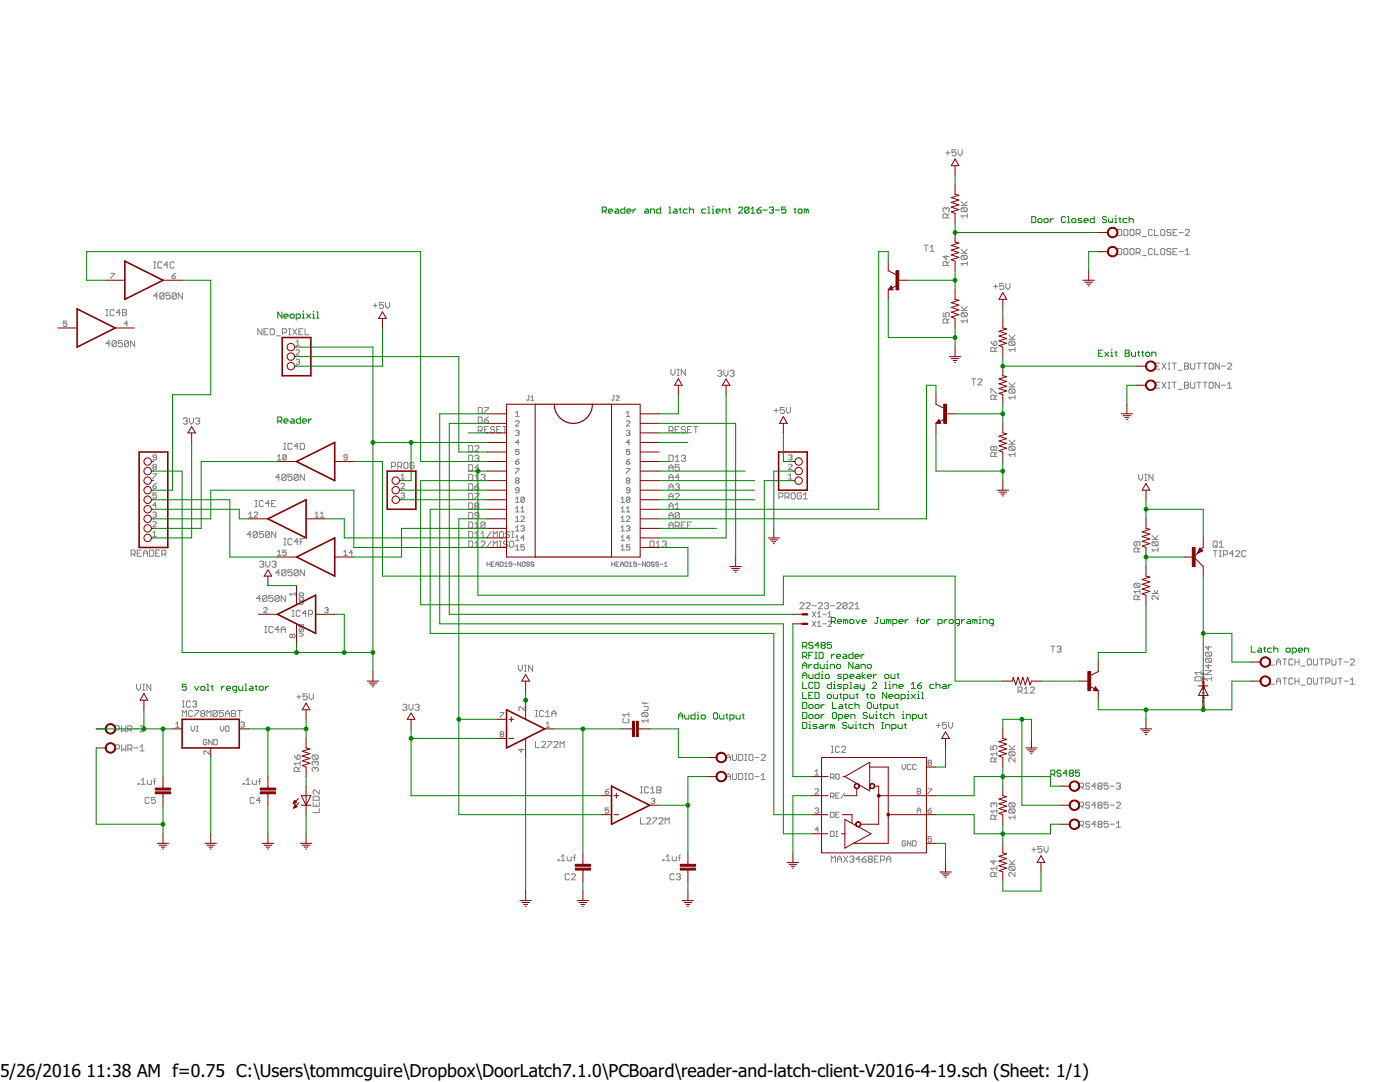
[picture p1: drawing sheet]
<svg xmlns="http://www.w3.org/2000/svg" width="279mm" height="216mm" viewBox="0 0 279 216" stroke-linecap="round" stroke-linejoin="round" font-family="sans-serif">
<defs><g id="words">
<g font-size="3.5">
<text x="0" y="214.9">5/26/2016</text>
<text x="17.3" y="214.9">11:38 AM f=0.75 C:\Users\tommcguire\Dropbox\DoorLatch7.1.0\PCBoard\reader-and-latch-client-V2016-4-19.sch (Sheet: 1/1)</text>
</g>
</g></defs>
<g fill="none" stroke="#800080" stroke-width=".2">
<path d="M239.9 136.9h.1M240 135.5h.3v.1l-.2 .1v-.2M240 139.3h.3v.1l-.2 .1v-.2M240 136l.3 .1-.3 .1zM240 137.3v.1l.2-.1v.2M240 139.8l.3 .1-.3 .1zM240.1 136.5v.2l.2-.2M240.1 135l.1 .1M240.1 135.8l.1 .1M240.1 136.9h.1M240.1 138.8l.1 .1M240.1 139.6l.1 .1"/>
<path d="M240.1 139.7h.2M240.1 138.9h.2M240.1 135.9h.2M240.1 135.1h.2M240.3 134.4v.2l-.2-.2-.1 .2M240.3 135.2l-.1 .2-.1-.2 .1 .2M240.3 136.3l-.1 .2-.1-.2 .1 .2M240.3 136.8v.1h-.2M240.3 137.2l-.2-.2v.2h.3M240.3 138.2v.2M240.3 139l-.1 .2-.1-.2 .1 .2M240.3 138.3h-.3l.1 .1"/>
<path d="M239.9 140.7h.1M240 141.1v.1l.2-.1v.2M240.1 140.4v.1l.2-.1M240.3 140.1l-.1 .2-.1-.2 .1 .2M240.3 140.6v.1M240.3 141l-.2-.2v.2h.3M240.3 140.7h-.2"/>
</g>
<g fill="none" stroke="#808080" stroke-width=".2">
<path d="M188.8 30.5h.8M189.2 30.1v.8M190.8 29.9h-.8v.6l.4-.2 .4 .2v.4l-.2 .2h-.4l-.2-.2M191.2 29.9v.8l.4 .4 .4-.4v-.8M22.1 54.5h.7v.2l-.7 .7v.2M30.7 53.5h.4M30.7 52.3h.4M30.9 52.3v1.2M31.5 59.1h-.8l.6-.7v1.3M32.3 52.5l-.2-.2h-.4l-.2 .2v.8l.2 .2h.4l.2-.2M32.7 58.7l-.2-.3h-.4l-.2 .3v.8M32.7 58.7v.8l-.2 .2h-.4l-.2-.2"/>
<path d="M32.7 58.7l-.8 .8M33.5 52.9h-.8l.6-.6v1.2M34 58.4h-.9v.7l.4-.2 .5 .2v.4l-.3 .2h-.4l-.2-.2M34.3 55.1h.5l.2 .3-.2 .2h-.3l-.2-.2zM34.8 52.5l-.2-.2h-.4l-.2 .2v.8l.2 .2h.4l.2-.2M35 54.5l-.7 .6M35.2 58.7l-.2-.3h-.4l-.2 .3v.8M35.2 58.7v.8l-.2 .2h-.4l-.2-.2M35.2 58.7l-.8 .8M36.4 58.4v1.3l-.8-1.3v1.3M184.4 48.9h.8M184.8 48.9v1.2"/>
<path d="M185.6 49.3l.4-.4v1.2M185.6 50.1h.8M188.8 41.6l-.2-.2-.4 .2v.5l.2 .1M188.8 41.6l.2-.2 .4 .2v.5l-.2 .1M188.8 41.6v.2M188.8 51v.8l-.6-.6h1.2M189 43.5v-.6l-.2-.2h-.4l-.2 .2v.6h1.2M189 53v-.6l-.2-.2h-.4l-.2 .2v.6h1.2M189.4 42.7l-.4 .4M189.4 52.2l-.4 .4M191.8 41h1.2M191.8 40.2l.8 .8"/>
<path d="M191.8 50.5h1.2M191.8 49.7l.8 .8M192 41.4h.8l.2 .2v.5l-.2 .1M192 51h.8l.2 .2v.4l-.2 .2M192 41.4l-.2 .2v.5l.2 .1h.8M192 51l-.2 .2v.4l.2 .2h.8M192 41.4l.8 .8M192 51l.8 .8M193 43.1h-1.2l.4 .4M193 42.7v.8M193 52.2v.8M193 40.2l-.6 .6"/>
<path d="M193 52.6h-1.2l.4 .4M193 49.7l-.6 .6M198.3 57.1h.8M198.7 56.7v.9M200.3 56.5h-.8v.6l.6-.1 .2 .1v.5l-.2 .2h-.4l-.2-.2M200.7 56.5v.9l.4 .4 .4-.4v-.9M223.1 45.8h.6l.2 .2v.8l-.2 .2h-.6zM223.1 49.6h.6l.2 .2v.8l-.2 .2h-.6zM224.5 49.6h.4l.2 .2v.8l-.2 .2h-.4l-.2-.2v-.8zM224.5 45.8h.4l.2 .2v.8l-.2 .2h-.4l-.2-.2v-.8zM225.7 45.8h.4l.2 .2v.8l-.2 .2h-.4l-.2-.2v-.8zM225.7 49.6h.4l.2 .2v.8l-.2 .2h-.4l-.2-.2v-.8z"/>
<path d="M226.7 50.4h.7l.1-.2v-.4l-.1-.2h-.7v1.2M226.7 46.6h.7l.1-.2v-.4l-.1-.2h-.7v1.2M227.1 50.4l.4 .4M227.1 46.6l.4 .4M228 51h.8M228 47.2h.8M230 49.8l-.2-.2h-.4l-.2 .2v.8l.2 .2h.4l.2-.2M230 46l-.2-.2h-.4l-.2 .2v.8l.2 .2h.4l.2-.2M230.4 49.6v1.2h.8M230.4 45.8v1.2h.8M231.8 49.6h.5l.2 .2v.8l-.2 .2h-.5l-.2-.2v-.8zM231.8 45.8h.5l.2 .2v.8l-.2 .2h-.5l-.2-.2v-.8z"/>
<path d="M233.7 49.8l-.2-.2h-.4l-.2 .4 .2 .2h.4l.2 .4-.2 .2h-.4l-.2-.2M233.7 46l-.2-.2h-.4l-.2 .4 .2 .2h.4l.2 .4-.2 .2h-.4l-.2-.2M234.1 50.2h.4M234.1 46.4h.4M234.9 49.6h-.8v1.2h.8M234.9 45.8h-.8v1.2h.8M235.3 50.2h.8M235.3 46.4h.8M236.6 50l.4-.4v1.2M236.6 50.8h.8M236.6 46l.1-.2h.5l.2 .2v.2l-.8 .8h.8M13.3 64.1h-.7v.5l.4-.2 .3 .2v.4l-.2 .1h-.3l-.2-.1"/>
<path d="M21.1 63h.5M21.1 61.8h.5M21.4 61.8v1.2M22 68.6h-.9l.7-.6v1.2M22.8 62l-.2-.2h-.4l-.2 .2v.8l.2 .2h.4l.2-.2M23.2 68.2l-.2-.2h-.4l-.2 .2v.8M23.2 68.2v.8l-.2 .2h-.4l-.2-.2M23.2 68.2l-.8 .8M24 62.4h-.8l.6-.6v1.2M24.4 62.4h.6M24.4 68h-.8v.6l.4-.2 .4 .2v.4l-.2 .2h-.4l-.2-.2M24.4 61.8h.6l.2 .2-.2 .4 .2 .4-.2 .2h-.6z"/>
<path d="M25.5 64.6h-.7l.5-.5v1M25.7 68.2l-.3-.2h-.4l-.2 .2v.8M25.7 68.2v.8l-.3 .2h-.4l-.2-.2M25.7 68.2l-.9 .8M26.9 68v1.2l-.8-1.2v1.2M52.3 65.6v1.2l-.8-1.2v1.2M52.7 66.2h.4M53.5 65.6h-.8v1.2h.8M53.9 65.8l.2-.2h.4l.2 .2v.8l-.2 .2h-.4l-.2-.2zM55.1 67h.9M56.4 66.4h.6l.2-.2v-.4l-.2-.2h-.6v1.2M57.6 65.6h.4"/>
<path d="M57.6 66.8h.4M57.8 65.6v1.2M58.4 65.6l.8 1.2M59.1 68.2l.3-.3v1M59.1 68.9h.7M59.1 70l.2-.2h.3l.2 .2v.1l-.7 .7h.7M59.1 71.9l.2-.2h.3l.2 .2-.2 .3M59.2 65.6l-.8 1.2M59.4 72.2h.2M59.6 72.2l.2 .2-.2 .3h-.3l-.2-.1M59.6 66.2h.4M60.5 65.6h-.9v1.2h.9"/>
<path d="M60.9 65.6v1.2h.8M74.5 61h.8M74.9 60.6v.8M76.5 60.3h-.8v.7l.4-.2 .4 .2v.4l-.2 .2h-.4l-.2-.2M76.9 60.3v.9l.4 .4 .4-.4v-.9M105.4 79h.3M105.5 79v.7l-.1 .2-.3-.2M106 79.3l.3-.3v.9M106 79.9h.6M122.4 79h.3M122.5 79v.7l-.1 .2-.3-.2M123 79.1l.1-.1 .4 .1-.5 .8h.5"/>
<path d="M133.9 73.7v.8l.4 .4 .4-.4v-.8M135.1 74.9h.5M135.1 73.7h.5M135.3 73.7v1.2M136.8 73.7v1.2l-.8-1.2v1.2M143.2 74.1l.2-.2h.4l.3 .2-.3 .4M143.7 74.5h.1M143.8 74.5l.3 .2-.3 .4h-.4l-.2-.2M144.5 73.9v.8l.4 .4 .4-.4v-.8M145.7 74.1l.2-.2h.4l.2 .2-.2 .4M146.1 74.5h.2M146.3 74.5l.2 .2-.2 .4h-.4l-.2-.2"/>
<path d="M188.2 62.4v.8h.6l-.2-.6 .2-.2h.4l.2 .2v.4l-.2 .2M189 64.4v-.6l-.2-.2h-.4l-.2 .2v.6h1.2M189.4 63.6l-.4 .4M191.8 62h1.2M191.8 61.2l.8 .8M192 62.4h.8l.2 .2v.4l-.2 .2M192 62.4l-.2 .2v.4l.2 .2h.8M192 62.4l.8 .8M193 63.6v.8M193 64h-1.2l.4 .4M193 61.2l-.6 .6M193.9 75.6h.8"/>
<path d="M194.3 75.6v1.2M195.2 75.8l.2-.2h.4l.2 .2v.2l-.8 .8h.8M197.7 78.4v-.8h.2l.9 .8h.1M197.7 68.1l.7 .8M198.5 68.1l.4 .2v.4l-.1 .2h-.4v-.6zM198.5 70.1v-.6l-.1-.2h-.5l-.2 .2v.6h1.2M198.5 79.7v-.6l-.1-.3h-.5l-.2 .3v.6h1.2M198.9 69.3l-.4 .4M198.9 78.8l-.4 .5M201.3 67.7h1.3M201.3 66.9l.8 .8M201.3 77.2h1.3"/>
<path d="M201.3 76.4l.8 .8M201.5 68.1h.9l.2 .2v.4l-.2 .2M201.5 77.6h.9l.2 .2v.4l-.2 .2M201.5 68.1l-.2 .2v.4l.2 .2h.9M201.5 77.6l-.2 .2v.4l.2 .2h.9M201.5 68.1l.9 .8M201.5 77.6l.9 .8M202.6 69.7h-1.3l.4 .4M202.6 69.3v.8M202.6 78.8v.9M202.6 66.9l-.6 .6M202.6 79.3h-1.3l.4 .4"/>
<path d="M202.6 76.4l-.6 .6M230.7 76.9h.4M230.7 73.1h.4M231.5 76.3h-.8v1.2h.8M231.5 72.5h-.8v1.2h.8M231.9 76.3l.8 1.2M231.9 72.5l.8 1.2M232.7 76.3l-.8 1.2M232.7 72.5l-.8 1.2M233.1 76.3h.4M233.1 77.5h.4M233.1 72.5h.4"/>
<path d="M233.1 73.7h.4M233.3 72.5v1.2M233.3 76.3v1.2M233.9 76.3h.9M233.9 72.5h.9M234.4 72.5v1.2M234.4 76.3v1.2M235.2 73.9h.8M235.2 77.7h.8M236.4 76.9h.6M236.4 76.3h.6l.2 .2-.2 .4 .2 .4-.2 .2h-.6zM236.4 72.5h.6l.2 .1-.2 .5 .2 .4-.2 .2h-.6z"/>
<path d="M236.4 73.1h.6M237.6 76.3v1l.2 .2h.4l.2-.2v-1M237.6 72.5v1l.2 .2h.4l.2-.2v-1M238.8 76.3h.9M238.8 72.5h.9M239.3 72.5v1.2M239.3 76.3v1.2M240.1 76.3h.8M240.1 72.5h.8M240.5 72.5v1.2M240.5 76.3v1.2M241.3 76.5l.2-.2h.4l.2 .2v.8l-.2 .2h-.4l-.2-.2z"/>
<path d="M241.3 72.6l.2-.1h.4l.2 .1v.9l-.2 .2h-.4l-.2-.2zM243.4 72.5v1.2l-.9-1.2v1.2M243.4 76.3v1.2l-.9-1.2v1.2M243.8 76.9h.8M243.8 73.1h.8M245 77.5h.8M245 76.7l.4-.4v1.2M245 72.6l.2-.1h.4l.2 .1v.3l-.8 .8h.8M30.5 94.6h.7l-.7 1M30.5 97h.5l.2 .3-.2 .2h-.3l-.2-.2zM30.7 93.2l-.2-.2 .2-.4h.3l.2 .2-.2 .4M30.7 93.2l-.2 .1 .2 .4h.3l.2-.2-.2-.3"/>
<path d="M30.7 93.2h.3M31.2 98.4h-.7v.5l.4-.2 .3 .2v.3l-.2 .2h-.3l-.2-.2M31.2 91.3h-.5l-.2-.2 .2-.4h.3l.2 .2v.7l-.2 .2h-.3l-.2-.2M31.2 96.5l-.7 .5M36.6 83.6l.2-.2h.4l.2 .2-.2 .4M37 84h.2M37.2 84l.2 .2-.2 .4h-.4l-.2-.2M37.8 83.4v.8l.4 .4 .4-.4v-.8M39 83.6l.2-.2h.4l.3 .2-.3 .4M39.4 84h.2M39.6 84l.3 .2-.3 .4h-.4l-.2-.2M50.9 99.9h.5"/>
<path d="M51.1 99.9v1.2M55 99.9h-.8v1.2h.8M55.4 91.1l.3-.4v1.1M55.4 91.8h.7M55.8 95.2h-.8l.6-.6v1.3M56.6 89.7h.5M56.6 88.5h.5M56.9 88.5v1.2M57.1 94.8v.9l-.2 .2h-.4l-.3-.2M57.1 94.8l-.2-.2h-.4l-.3 .2v.9M57.1 94.8l-.9 .9M57.1 90.9v.7l-.1 .2h-.4l-.2-.2"/>
<path d="M57.1 90.9l-.1-.2h-.4l-.2 .2v.7M57.1 90.9l-.7 .7M58.3 94.6h-.8v.6l.4-.2 .4 .2v.5l-.2 .2h-.4l-.2-.2M58.3 88.6l-.2-.1h-.4l-.2 .1v.9l.2 .2h.4l.2-.2M59.5 89h-.8l.6-.5v1.2M59.5 94.8v.9l-.2 .2h-.4l-.2-.2M59.5 94.8l-.2-.2h-.4l-.2 .2v.9M59.5 94.8l-.8 .9M59.9 88.5h.6l.2 .1v.9l-.2 .2h-.6zM60.7 94.6v1.3l-.8-1.3v1.3M69.3 91.3h-.5l-.2-.2 .2-.4h.3l.2 .2v.7l-.2 .2h-.3l-.2-.2M78.1 93.1h.7l.2-.2v-.4l-.2-.3h-.7v1.3"/>
<path d="M79.4 93.1h.6l.2-.2v-.4l-.2-.3h-.6v1.3M79.8 93.1l.4 .4M80 96.6l.2-.1h.4l.1 .1v.2l-.7 .7h.7M80 98.5l.2-.1h.4l.1 .1-.1 .4M80 94.9l.4-.3v1M80 95.6h.7M80.4 98.9h.2M80.6 98.9l.1 .2-.1 .3h-.4l-.2-.2M80.6 92.5l.2-.3h.4l.2 .3v.8l-.2 .2h-.4l-.2-.2zM82.6 92.5l-.2-.3h-.4l-.2 .3v.8l.2 .2h.4l.2-.2v-.4h-.4M93.5 94.6h.6l.2 .2v.9l-.2 .2h-.6zM93.5 96.5h.6l.2 .3v.8l-.2 .2h-.6z"/>
<path d="M93.5 88.9h.6l.2 .2v.8l-.2 .2h-.6zM93.5 90.8h.6l.2 .2v.8l-.2 .3h-.6zM93.5 92.7h.6l.2 .2v.8l-.2 .3h-.6zM93.5 98.4h.6l.2 .3v.8l-.2 .2h-.6zM94.8 95.9h.8M94.8 95l.4-.4v1.3M94.8 97.2h.6l.2 .4-.2 .2h-.4l-.2-.2zM94.8 89.1l.2-.2h.4l.2 .2v.2l-.8 .8h.8M94.8 91l.2-.2h.4l.2 .2-.2 .4M94.8 98.4h.8v.3l-.8 .8v.2M95.2 91.4h.2M95.4 91.4l.2 .2-.2 .5h-.4l-.2-.3"/>
<path d="M95.4 81.3h.7l.1 .2v.8l-.1 .2h-.7zM95.4 83.2h.7l.1 .2v.8l-.1 .2h-.7zM95.4 85.9h.7l.1-.2v-.4l-.1-.2h-.7v1.2M95.6 93.3h-.8l.6-.6v1.3M95.6 96.5l-.8 .7M95.8 85.9l.4 .4M96 94.8l.2-.2h.4l.2 .2-.2 .4M96.4 95.2h.2M96.6 95.2l.2 .2-.2 .5h-.4l-.2-.2M96.7 81.3h.8v.2l-.8 .8v.2M96.7 83.8h.6l.2 .4-.2 .2h-.4l-.2-.2zM96.7 85.7h.4"/>
<path d="M97.5 83.2l-.8 .6M97.5 85.1h-.8v1.2h.8M98.7 85.3l-.2-.2h-.4l-.2 .4 .2 .2h.4l.2 .4-.2 .2h-.4l-.2-.2M99.1 85.7h.4M99.9 85.1h-.8v1.2h.8M100.4 85.1h.8M100.8 85.1v1.2M102.9 86l.2-.1h.3l.2 .1-.2 .4M102.9 82.4l.4-.3v1M102.9 99.5l.4-.3v1M102.9 83.1h.7M102.9 84.1l.2-.1h.3l.2 .1v.2l-.7 .7h.7"/>
<path d="M102.9 92.1h.5l.2 .4-.2 .1h-.3l-.2-.1zM102.9 93.5h.7l-.7 1M103.1 95.9l-.2-.2 .2-.3h.3l.2 .2-.2 .3M103.1 95.9l-.2 .2 .2 .3h.3l.2-.1-.2-.4M103.1 95.9h.3M103.3 86.4h.1M103.4 86.4l.2 .2-.2 .3h-.3l-.2-.2M103.6 88.3h-.7l.5-.5v1M103.6 89.7h-.7v.5l.4-.2 .3 .2v.4l-.2 .1h-.3l-.2-.1M103.6 97.8h-.5l-.2-.2 .2-.3h.3l.2 .2v.7l-.2 .1h-.3l-.2-.1M103.6 91.6l-.7 .5M104.6 99.4l-.1-.2h-.4l-.2 .2v.7"/>
<path d="M104.6 99.4v.7l-.1 .1h-.4l-.2-.1M104.6 99.4l-.7 .7M124 99.5l.3-.3v1M125 82.4l.3-.3v1M125 83.1h.7M125 84.1l.2-.1h.3l.2 .1v.2l-.7 .7h.7M125 86l.2-.1h.3l.2 .1-.2 .4M125 92.1h.5l.2 .4-.2 .1h-.3l-.2-.1zM125 93.5h.7l-.7 1M125.2 95.9l-.2-.2 .2-.3h.3l.2 .2-.2 .3M125.2 95.9l-.2 .2 .2 .3h.3l.2-.1-.2-.4M125.2 95.9h.3"/>
<path d="M125.3 86.4h.2M125.5 86.4l.2 .2-.2 .3h-.3l-.2-.2M125.7 88.3h-.7l.5-.5v1M125.7 89.7h-.7v.5l.3-.2 .4 .2v.4l-.2 .1h-.3l-.2-.1M125.7 97.8h-.5l-.2-.2 .2-.3h.3l.2 .2v.7l-.2 .1h-.3l-.2-.1M125.7 99.4v.7l-.2 .1h-.3l-.2-.1M125.7 99.4l-.2-.2h-.3l-.2 .2v.7M125.7 91.6l-.7 .5M125.7 99.4l-.7 .7M133.5 95.2h.8M133.5 93.3h.8M133.5 85.9h.6l.2-.2v-.4l-.2-.2h-.6v1.2"/>
<path d="M133.5 90.8h.6l.2 .2v.8l-.2 .3h-.6zM133.5 94v-.9l.4-.4 .4 .4v.9M133.5 95.9v-.9l.4-.4 .4 .4v.9M133.5 97.8v-.9l.4-.4 .4 .4v.9M133.5 99.7v-.9l.4-.4 .4 .4v.9M133.5 97.2h.8M133.5 99.1h.8M133.9 85.9l.4 .4M134.7 96.8l.3-.3h.4l.2 .3-.2 .4M134.7 98.7l.3-.3h.4l.2 .3v.1l-.9 .9h.9M134.7 85.7h.5M134.7 91.2l.5-.4v1.3"/>
<path d="M134.7 92.1h.9M135.2 97.2h.2M135.4 97.2l.2 .1-.2 .5h-.4l-.3-.2M135.6 95.2h-.9l.7-.6v1.3M135.6 92.7h-.9v.6l.5-.2 .4 .2v.4l-.2 .3h-.4l-.3-.3M135.6 85.1h-.9v1.2h.9M136 91l.2-.2h.4l.2 .2-.2 .4M136.4 91.4h.2M136.6 91.4l.2 .2-.2 .5h-.4l-.2-.3M136.8 85.3l-.2-.2h-.4l-.2 .4 .2 .2h.4l.2 .4-.2 .2h-.4l-.2-.2M137.2 85.7h.4M138 85.1h-.8v1.2h.8"/>
<path d="M138.4 85.1h.9M138.9 85.1v1.2M154.5 81.9h.8M154.9 81.5v.8M155.4 99.2h.6l.3-.2v-.4l-.3-.3h-.6v1.3M156.5 81.3h-.8v.6l.4-.2 .4 .2v.4l-.2 .2h-.4l-.2-.2M156.7 99.2h.6l.2-.2v-.4l-.2-.3h-.6v1.3M156.9 81.3v.8l.5 .4 .4-.4v-.8M157.1 99.2l.4 .4M157.4 90.9l.2-.2h.3l.2 .2-.2 .4M157.4 92.8l.2-.2h.3l.2 .2v.2l-.7 .7h.7M157.4 95.6h.7"/>
<path d="M157.4 94.9l.3-.3v1M157.7 91.3h.2M157.9 98.6l.2-.3h.4l.2 .3v.8l-.2 .2h-.4l-.2-.2zM157.9 91.3l.2 .1-.2 .4h-.3l-.2-.2M159.9 98.6l-.2-.3h-.4l-.2 .3v.8l.2 .2h.4l.2-.2v-.4h-.4M160.3 99.6h.9M160.3 98.8l.5-.5v1.3M198.4 89.3l-.3-.3-.4 .3v.4l.2 .2 .5-.2M198.4 89.3l.1-.3 .4 .3v.4l-.1 .2-.4-.2M198.4 89.3v.4M198.5 91.1v-.6l-.1-.2h-.5l-.2 .2v.6h1.2M198.9 90.3l-.4 .4"/>
<path d="M201.3 88.6h1.3M201.3 87.8l.8 .8M201.5 89h.9l.2 .3v.4l-.2 .2M201.5 89l-.2 .3v.4l.2 .2h.9M201.5 89l.9 .9M202.6 90.3v.8M202.6 90.7h-1.3l.4 .4M202.6 87.8l-.6 .6M227.2 94.6v.8l.4 .5 .4-.5v-.8M228.5 95.9h.4M228.5 94.6h.4M228.7 94.6v1.3"/>
<path d="M230.1 94.6v1.3l-.8-1.3v1.3M26.2 110.6h.6l.2-.2v-.4l-.2-.2h-.6v1.2M26.6 110.6l.4 .4M27.4 110.4h.4M28.2 109.8h-.8v1.2h.8M28.6 110.4h.8M28.6 111v-.8l.4-.4 .4 .4v.8M29.8 109.8h.7l.2 .2v.8l-.2 .2h-.7zM30.5 104.2l.2-.1h.3l.2 .1v.2l-.7 .7h.7M30.5 102.3l.2-.1h.3l.2 .1-.2 .4M30.5 106.3l.4-.3v1M30.5 107h.7"/>
<path d="M30.9 102.7h.1M31 102.7l.2 .2-.2 .3h-.3l-.2-.2M31.1 110.4h.4M31.2 100.8h-.7l.5-.5v1M31.9 109.8h-.8v1.2h.8M32.3 110.6h.6l.2-.2v-.4l-.2-.2h-.6v1.2M32.7 110.6l.4 .4M49.7 102.5l.3-.3v1M49.7 103.2h.7M50.1 106.7h-.8l.6-.6v1.2M50.7 102.3l.2-.1h.3l.2 .1v.2l-.7 .7h.7M50.9 101.1h.5"/>
<path d="M51.4 106.3l-.3-.2h-.4l-.2 .2v.8M51.4 106.3v.8l-.3 .2h-.4l-.2-.2M51.4 106.3l-.9 .8M51.8 112.2l.2-.2h.4l.2 .2-.2 .4M52 119.4h-.8l.6-.6v1.2M52.2 112.6h.2M52.4 112.6l.2 .2-.2 .4h-.4l-.2-.2M52.6 106.1h-.8v.6l.4-.2 .4 .2v.4l-.2 .2h-.4l-.2-.2M52.6 100.1l-.2-.2h-.4l-.2 .2v.8l.2 .2h.4l.2-.2M53 112v.8l.4 .4 .5-.4v-.8M53.3 119l-.3-.2h-.4l-.2 .2v.8M53.3 119v.8l-.3 .2h-.4l-.2-.2"/>
<path d="M53.3 119l-.9 .8M53.8 106.3l-.2-.2h-.4l-.2 .2v.8M53.8 106.3v.8l-.2 .2h-.4l-.2-.2M53.8 106.3l-.8 .8M53.8 100.5h-.8l.6-.6v1.2M54.2 100.5h.4M54.3 112.2l.2-.2h.4l.2 .2-.2 .4M54.5 118.8h-.8v.6l.4-.2 .4 .2v.4l-.2 .2h-.4l-.2-.2M54.7 112.6h.2M54.9 112.6l.2 .2-.2 .4h-.4l-.2-.2M55 106.1v1.2l-.8-1.2v1.2M55.4 110.1l.3-.3v1"/>
<path d="M55.4 110.8h.7M55.7 119l-.2-.2h-.4l-.2 .2v.8M55.7 119v.8l-.2 .2h-.4l-.2-.2M55.7 119l-.8 .8M55.8 114.3h-.8l.6-.6v1.2M56.6 108.7h.5M56.6 107.5h.5M56.9 107.5v1.2M56.9 118.8v1.2l-.8-1.2v1.2M57.1 113.9l-.2-.2h-.4l-.3 .2v.8M57.1 113.9v.8l-.2 .2h-.4l-.3-.2M57.1 113.9l-.9 .8"/>
<path d="M57.1 109.8h-.7v.5l.4-.2 .3 .2v.4l-.1 .1h-.4l-.2-.1M58.3 107.7l-.2-.2h-.4l-.2 .2v.8l.2 .2h.4l.2-.2M58.3 113.7h-.8v.6l.4-.2 .4 .2v.4l-.2 .2h-.4l-.2-.2M58.9 118.2v.7M58.9 118.5h-1.1l.4 .4M59.5 108.1h-.8l.6-.6v1.2M59.5 113.9l-.2-.2h-.4l-.2 .2v.8M59.5 113.9v.8l-.2 .2h-.4l-.2-.2M59.5 113.9l-.8 .8M59.7 119.3l.2-.1h.5l.2 .1v.5h-.9zM59.7 118.4l.2-.1h.5l.2 .1v.5h-.9zM59.9 108.1h.4"/>
<path d="M60.7 107.5h-.8v1.2M60.7 113.7v1.2l-.8-1.2v1.2M62.9 103.2h.7M62.9 102.5l.3-.3v1M63.9 103.2h.7M63.9 102.5l.4-.3v1M68.6 110.8h.7M68.6 110.1l.4-.3v1M70.4 110.3h-.7l.5-.5v1M93.5 106.1h.6l.2 .2v.8l-.2 .2h-.6zM93.5 108h.6l.2 .2v.8l-.2 .2h-.6zM93.5 100.4h.6l.2 .1v.9l-.2 .2h-.6z"/>
<path d="M93.5 102.3h.6l.2 .1v.9l-.2 .2h-.6zM93.5 104.2h.6l.2 .2v.8l-.2 .2h-.6zM94.8 107.3h.8M94.8 104.6l.4-.4v1.2M94.8 109.2h.8M94.8 105.4h.8M94.8 106.5l.4-.4v1.2M94.8 108.4l.4-.4v1.2M95 101l-.2-.2 .2-.4h.4l.2 .1-.2 .5M95 101l-.2 .2 .2 .4h.4l.2-.2-.2-.4M95 101h.4M95.6 102.9h-.6l-.2-.2 .2-.4h.4l.2 .1v.9l-.2 .2h-.4l-.2-.2"/>
<path d="M96 107.3h.8M96 106.5l.4-.4v1.2M96 108.2l.2-.2h.4l.2 .2v.2l-.8 .8h.8M96.8 104.4v.8l-.2 .2h-.4l-.2-.2M96.8 104.4l-.2-.2h-.4l-.2 .2v.8M96.8 104.4l-.8 .8M97.2 112.1v.9M97.2 112.6h.6M97.8 112.1v.9M98 106.1l-.8 1.2M98 108l-.8 1.2M98.1 112.6h.3"/>
<path d="M98.4 107.3v-1.2l.4 .4 .5-.4v1.2M98.4 109.2v-1.2l.4 .4 .5-.4v1.2M98.7 112.1h-.6v.9h.6M99 112.6h.5M99 113v-.6l.3-.3 .2 .3v.6M99.7 106.3l.2-.2h.4l.2 .2v.8l-.2 .2h-.4l-.2-.2zM99.7 108h.4M99.7 109.2h.4M99.8 112.1h.5l.1 .2v.6l-.1 .1h-.5zM99.9 108v1.2M100.7 113h.6M100.7 112.4l.3-.3v.9"/>
<path d="M101.3 108.2l-.2-.2h-.4l-.2 .2 .2 .4h.4l.2 .2-.2 .4h-.4l-.2-.2M101.7 106.3l-.2-.2h-.4l-.2 .2 .2 .4h.4l.2 .4-.2 .2h-.4l-.2-.2M101.7 108.2l.2-.2h.4l.2 .2v.8l-.2 .2h-.4l-.2-.2zM102.1 106.1h.4M102.1 107.3h.4M102.2 112.1h-.6v.5l.3-.2 .3 .2-.2 .4-.4-.1M102.3 106.1v1.2M102.5 112.6h.5M102.9 101.5l.4-.4v1.1M102.9 103.4l.4-.4v1.1M102.9 105.3l.4-.4v1.1M102.9 107.2l.4-.4v1.1"/>
<path d="M102.9 109.1l.4-.4v1.1M102.9 100.2h.7M102.9 102.2h.7M102.9 104.1h.7M102.9 106h.7M102.9 107.9h.7M102.9 109.8h.7M103.9 112.1v.9l-.6-.9v.9M103.9 103.2l.2-.2h.4l.1 .2v.2l-.7 .7h.7M103.9 105.1l.2-.2h.4l.1 .2-.1 .3M103.9 102.2h.7M103.9 101.5l.4-.4v1.1"/>
<path d="M104.3 105.4h.2M104.4 112.1l.4 .2v.6l-.2 .1-.4-.1zM104.5 105.4l.1 .2-.1 .4h-.4l-.2-.2M104.6 108.7h-.7v.5l.4-.1 .3 .1v.4l-.1 .2h-.4l-.2-.2M104.6 107.3h-.7l.6-.5v1.1M105.7 112.3l-.5-.2-.1 .3 .4 .2 .2 .3-.2 .1-.4-.1M106.6 112.3l-.5-.2-.1 .3 .4 .2 .2 .3-.2 .1-.4-.1M122.1 112.6h.6M122.1 112.1v.9M122.7 112.1v.9M123 112.6h.3M123.5 112.1h-.5v.9h.5"/>
<path d="M123.8 112.6h.6M123.8 113v-.6l.3-.3 .3 .3v.6M124 100.2h.7M124 102.2h.7M124 104.1h.7M124 106h.7M124 107.9h.7M124 109.8h.7M124 101.5l.3-.4v1.1M124 103.4l.3-.4v1.1M124 105.3l.3-.4v1.1M124 107.2l.3-.4v1.1"/>
<path d="M124 109.1l.3-.4v1.1M124.7 112.1h.5l.1 .2v.6l-.1 .1h-.5zM125 101.5l.3-.4v1.1M125 102.2h.7M125 103.2l.2-.2h.3l.2 .2v.2l-.7 .7h.7M125 105.1l.2-.2h.3l.2 .2-.2 .3M125.3 105.4h.2M125.5 105.4l.2 .2-.2 .4h-.3l-.2-.2M125.6 113h.6M125.6 112.4l.3-.3v.9M125.7 107.3h-.7l.5-.5v1.1M125.7 108.7h-.7v.5l.5-.1 .2 .1v.4l-.2 .2h-.3l-.2-.2"/>
<path d="M127 112.1h-.5v.5l.4-.2 .1 .5-.1 .1-.4-.1M127.3 112.6h.6M128.8 112.1v.9l-.6-.9v.9M129.2 112.1l.5 .2v.6l-.2 .1-.4-.1v-.6zM129.7 108h.6l.2 .2v.8l-.2 .2h-.6zM130.6 112.3l-.5-.2-.1 .3 .4 .2 .2 .3-.2 .1-.4-.1M131 109.2h.8M131 108.4l.4-.4v1.2M131.4 112.3l-.4-.2-.1 .3 .4 .2 .1 .3-.1 .1-.4-.1M131.7 112.6h.6M132.2 108.2l.2-.2h.4l.2 .2-.2 .4M132.6 108.6h.2"/>
<path d="M132.6 113h.6M132.6 112.4l.3-.3v.9M132.8 108.6l.2 .2-.2 .4h-.4l-.2-.2M133.5 101.6v-.8l.4-.4 .4 .4v.8M133.5 103.5v-.8l.4-.4 .4 .4v.8M133.5 105.4v-.8l.4-.4 .4 .4v.8M133.5 101h.8M133.5 102.9h.8M133.5 104.8h.8M134.7 105h.7l.2-.2v-.4l-.2-.2h-.7v1.2M134.7 101.6h.9M134.7 100.8l.5-.4v1.2"/>
<path d="M135.2 105l.4 .4M135.6 102.4l-.9 .9M135.6 102.4v.9l-.2 .2h-.4l-.3-.2M135.6 102.4l-.2-.1h-.4l-.3 .1v.9M136 104.8h.4M136.8 104.2h-.8v1.2h.8M137.2 104.8h.4M138 104.2h-.8v1.2M226.5 116.4l-.2 .2v.4l.2 .2h.8M226.5 116.4h.8l.2 .2v.4l-.2 .2M226.5 116.4l.8 .8M226.9 108.1v.6l-.2 .2-.4-.2v-.4l.2-.2h.8l.2 .2v.4l-.2 .2"/>
<path d="M227.1 119.7v-.7l-.2-.1h-.4l-.2 .1v.7h1.2M227.1 110.1v-.6l-.2-.2h-.4l-.2 .2v.6h1.2M227.5 109.3l-.4 .4M227.5 117.6v.8M227.5 118.9l-.4 .4M227.5 118h-1.2l.4 .4M229.9 107.7h1.2M229.9 106.9l.8 .8M229.9 118.4h1.2M230.1 108.1h.8l.2 .2v.4l-.2 .2M230.1 108.1l-.2 .2v.4l.2 .2h.8M230.1 108.1l.8 .8"/>
<path d="M230.3 117.8l.4 .6 .4-.6M231.1 109.7h-1.2l.4 .4M231.1 109.3v.8M231.1 118.9v.8l-.8-.8h-.2l-.2 .1v.5l.2 .2M231.1 106.9l-.6 .6M242.1 109.9h.8M242.1 108.2l.2-.2h.4l.2 .2v.8l-.2 .2h-.4l-.2-.2zM242.5 109.9v1.2M242.5 108.8l.4 .4M243.3 109.9h.4M243.3 111.1h.4M243.3 109.2h.8"/>
<path d="M243.3 108.4l.4-.4v1.2M243.5 109.9v1.2M244.1 110.7h.7l.2-.2v-.4l-.2-.2h-.7v1.2M246.2 110.5h-.8l.6-.6v1.2M246.6 110.1l.2-.2h.4l.2 .2v.2l-.8 .8h.8M248.6 110.1l-.2-.2h-.4l-.2 .2v.8l.2 .2h.4l.2-.2M27.2 136.5v.9l.5 .4 .4-.4v-.9M28.5 137.8h.4M28.5 136.5h.4M28.7 136.5v1.3M30.1 136.5v1.3l-.8-1.3v1.3M36.4 139.9h.4"/>
<path d="M36.6 139.9v1.2M52.6 121.4l.2-.2h.3l.2 .2v.2l-.7 .7h.7M52.8 126.2h.5M52.8 125h.5M53 125v1.2M54.5 125.2l-.2-.2h-.4l-.2 .2v.8l.2 .2h.4l.2-.2M55.7 125.6h-.8l.6-.6v1.2M56.1 126.2v-.8l.4-.4 .4 .4v.8M56.1 125.6h.8M58.3 123h.4M58.3 121.8h.4M58.4 126.7l-.2-.2-.4 .2v.4l.2 .1 .4-.1"/>
<path d="M58.4 126.7l.1-.2 .4 .2v.4l-.2 .1-.3-.1M58.4 126.7v.4M58.5 121.8v1.2M59.2 139h.9M59.6 138.6v.8M59.7 120.1h.6l.3 .2-.3 .3h-.6M59.7 126.3h.6l.3 .3-.3 .3h-.6M59.9 125.5l-.2 .4 .3 .1 .1-.4 .3-.1 .2 .1-.2 .4M59.9 124.6l-.2 .4 .3 .2 .1-.5 .3-.1 .2 .1-.2 .5M59.9 122l-.2-.2h-.4l-.2 .2v.8l.2 .2h.4l.2-.2M61.2 122.4h-.9l.7-.6v1.2M61.3 138.4h-.8v.6l.4-.1 .4 .1v.4l-.2 .3h-.4l-.2-.3"/>
<path d="M61.6 122.6h.6l.2-.2v-.4l-.2-.2h-.6v1.2M61.7 138.4v.9l.4 .4 .4-.4v-.9M64.8 121.4l.2-.2h.3l.2 .2-.2 .3M65.2 121.7h.1M65.3 121.7l.2 .2-.2 .4h-.3l-.2-.2M103.4 132.7v.8l.4 .4 .4-.4v-.8M104.7 133.9h.4M104.7 132.7h.4M104.9 132.7v1.2M106.3 132.7v1.2l-.8-1.2v1.2M159.6 120.5l.2-.3h.4l.2 .3v.1l-.8 .9h.8M160.8 120.5l.3-.3h.4l.2 .3v.1l-.9 .9h.9"/>
<path d="M162.1 120.9h.8M162.1 122l.7 1.1M162.1 124l.7 1M162.8 122l-.7 1.1M162.8 124l-.7 1M163.2 125h.7M163.2 122.4l.3-.4v1.1M163.2 124.3l.3-.3v1M163.2 123.1h.7M163.3 120.5l.2-.3h.4l.2 .3v.1l-.8 .9h.8M164.2 122.6h.7M164.2 124.5h.7"/>
<path d="M164.5 120.5l.2-.3h.4l.3 .3-.3 .4M164.9 120.9h.2M165.1 120.9l.3 .2-.3 .4h-.4l-.2-.2M165.2 124.1l.2-.1h.4l.1 .1v.2l-.7 .7h.7M165.2 123.1h.7M165.2 122.4l.4-.4v1.1M165.8 120.9h.8M167 120.5l.2-.3h.4l.2 .3v.1l-.8 .9h.8M169 120.5v.8l-.2 .2h-.4l-.2-.2M169 120.5l-.2-.3h-.4l-.2 .3v.8M169 120.5l-.8 .8M169.4 120.5l.3-.3h.4l.2 .3v.1l-.9 .9h.9"/>
<path d="M170.7 121.5h.8M170.7 120.6l.4-.4v1.3M203.2 137.9h.6l.2-.2v-.4l-.2-.2h-.6v1.2M203.6 137.9l.4 .4M204.4 137.5l.4-.4v1.2M204.4 138.3h.8M205.6 137.3l.2-.2h.4l.2 .2v.2l-.8 .8h.8M209.7 128.9h.8M210.1 128.9v1.2M210.9 129.1l.2-.2h.5l.2 .2-.2 .4M211.3 129.5h.3M211.6 129.5l.2 .2-.2 .4h-.5l-.2-.2"/>
<path d="M238.5 135.2l.2-.2h.8l.2 .2v.6h-1.2zM239.7 133.8v.8M239.7 134.2h-1.2l.4 .4M240.6 133.8h1.2l-1.2 .8h1.2M240.8 130.1h.8l.2 .2v.4l-.2 .2M240.8 131.4h.8l.2 .2v.4l-.2 .2M240.8 131.4l-.2 .2v.4l.2 .2h.8M240.8 130.1l-.2 .2v.4l.2 .2h.8M240.8 131.4l.8 .8M240.8 130.1l.8 .8M241.2 128.9v.8l-.6-.6h1.2M241.2 132.6v.8l-.6-.6h1.2"/>
<path d="M241.8 135.4h-1.2l.4 .4M241.8 135v.8M253.5 131.5v1.2h.8M253.5 135.3v1.2h.8M254.8 132.7v-.8l.4-.4 .4 .4v.8M254.8 136.5v-.8l.4-.4 .4 .4v.8M254.8 135.9h.8M254.8 132.1h.8M256 135.3h.8M256 131.5h.8M256.4 131.5v1.2M256.4 135.3v1.2"/>
<path d="M258 131.7l-.2-.2h-.4l-.2 .2v.8l.2 .2h.4l.2-.2M258 135.5l-.2-.2h-.4l-.2 .2v.8l.2 .2h.4l.2-.2M258.4 135.9h.8M258.4 131.5v1.2M258.4 135.3v1.2M258.4 132.1h.8M259.2 131.5v1.2M259.2 135.3v1.2M259.7 136.7h.8M259.7 132.9h.8M261.1 131.5h.4l.2 .2v.8l-.2 .2h-.4l-.2-.2v-.8zM261.1 135.3h.4l.2 .2v.8l-.2 .2h-.4l-.2-.2v-.8z"/>
<path d="M262.1 131.5v1l.2 .2h.4l.2-.2v-1M262.1 135.3v1l.2 .2h.4l.2-.2v-1M263.4 135.3h.8M263.4 131.5h.8M263.8 131.5v1.2M263.8 135.3v1.2M264.6 136.1h.6l.2-.2v-.4l-.2-.2h-.6v1.2M264.6 132.3h.6l.2-.2v-.4l-.2-.2h-.6v1.2M265.8 131.5v1l.2 .2h.4l.2-.2v-1M265.8 135.3v1l.2 .2h.4l.2-.2v-1M267 135.3h.8M267 131.5h.8"/>
<path d="M267.4 131.5v1.2M267.4 135.3v1.2M268.3 135.9h.8M268.3 132.1h.8M269.5 131.7l.2-.2h.4l.2 .2v.2l-.8 .8h.8M269.5 136.5h.8M269.5 135.7l.4-.4v1.2M23.1 149.4h.6l.2-.2v-.4l-.2-.2h-.6v1.2M23.1 145.6h.6l.2-.2v-.4l-.2-.2h-.6v1.2M24.3 144.8v1.2l.4-.4 .4 .4v-1.2M24.3 148.6v1.2l.4-.4 .4 .4v-1.2M25.5 149.4h.6l.2-.2v-.4l-.2-.2h-.6v1.2"/>
<path d="M25.5 145.6h.6l.2-.2v-.4l-.2-.2h-.6v1.2M25.9 149.4l.4 .4M25.9 145.6l.4 .4M26.7 149.2h.9M26.7 145.4h.9M27.6 156.3h.1v.2h-.1zM28 149.8h.8M28 149l.4-.4v1.2M28 145l.2-.2h.4l.2 .2v.2l-.8 .8h.8M28.2 156.5h.8M28.2 155.7l.4-.4v1.2M29.4 155.7v.6l.2 .2h.6v-.8"/>
<path d="M29.8 159.3l-.2-.2h-.4l-.2 .2v.8l.2 .2h.4l.2-.2M30.6 155.9h.4M31 159.1h-.8v.6l.4-.2 .4 .2v.4l-.2 .2h-.4l-.2-.2M31 155.3l-.2 .2v1M35.1 145.1h.7M35.1 144.4l.3-.3v1M36.4 143v-1.2l.4 .4 .4-.4v1.2M36.4 141.1h.4M38 140.1l-.2-.2h-.4l-.2 .2v.8l.2 .2h.4l.2-.2M38.1 144.9v.7l.4 .3 .3-.3v-.7M38.4 142l-.2-.2h-.4l-.2 .2v.8l.2 .2h.4l.2-.2M38.4 140.1l.3-.2h.4l.1 .2-.1 .4"/>
<path d="M38.8 141.8h.9v.2l-.9 .8v.2M38.8 140.5h.3M39.1 140.5l.1 .2-.1 .4h-.4l-.3-.2M39.2 145.9h.3M39.2 144.9h.3M39.4 144.9v1M40.3 142.4l-.2 .2 .2 .4h.4l.2-.2-.2-.4M40.3 142.4l-.2-.2 .2-.4h.4l.2 .2-.2 .4M40.3 142.4h.4M41.3 147.7l-.2-.1h-.4l-.1 .1v.7l.1 .2h.4l.2-.2v-.3h-.4M41.3 143v-1.2l.4 .4 .4-.4v1.2M41.7 149.8v.7l-.7-.7h-.1l-.2 .2v.3l.2 .2"/>
<path d="M42.3 147.6v1l-.7-1v1M42.7 147.6h.5l.2 .1v.7l-.2 .2h-.5zM43.3 142v.8l-.2 .2h-.4l-.2-.2M43.3 142l-.2-.2h-.4l-.2 .2v.8M43.3 142l-.8 .8M44 144.9v.7l.3 .3 .4-.3v-.7M44.6 141.8h-.8v.6l.4-.2 .4 .2v.4l-.2 .2h-.4l-.2-.2M45 142.4h.8M45 143v-.8l.4-.4 .4 .4v.8M45.2 144.9h.3l.2 .2v.7l-.2 .1h-.3l-.2-.1v-.7zM46.2 141.8h.6l.2 .2-.2 .4 .2 .4-.2 .2h-.6zM46.2 142.4h.6"/>
<path d="M47.4 141.8h.9M47.8 141.8v1.2M48.1 144.3l.2-.2h.3l.2 .2-.2 .3M48.4 144.6h.2M48.5 156.3h.2v.2h-.2zM48.6 144.6l.2 .2-.2 .3h-.3l-.2-.2M49.1 156.5h.8M49.1 155.7l.4-.4v1.2M50.3 155.7v.6l.2 .2h.7v-.8M50.8 159.3l-.3-.2h-.4l-.2 .2v.8l.2 .2h.4l.3-.2M51.6 155.9h.4M52 155.3l-.2 .2v1"/>
<path d="M52 159.7h-.8l.6-.6v1.2M58.7 150.7l.6 .8M59.5 153.9v-.6l-.2-.2h-.4l-.2 .2v.6h1.2M59.5 150.7l.4 .2v.4l-.2 .2h-.4v-.6zM59.9 151.9v.8M59.9 153.1l-.4 .4M59.9 152.3h-1.2l.4 .4M62.5 150.7l-.2 .2v.4l.2 .2h.8M62.5 150.7h.8l.2 .2v.4l-.2 .2M62.5 150.7l.8 .8M62.7 158.9h.8l.2 .2v.6h-1.2v-.6zM62.9 153.3l-.2-.2-.4 .2v.4l.2 .2"/>
<path d="M62.9 152.1l-.2-.2-.4 .2v.4l.2 .2M62.9 153.3l.2-.2 .4 .2v.4l-.2 .2M62.9 152.1v.2M62.9 153.3v.2M62.9 152.1l.2-.2 .4 .2v.4l-.2 .2M63.7 157.6v.9l-.8-.9-.4 .2v.4l.2 .3M80.4 140.7l.2-.2h.4l.2 .2-.2 .4M80.8 141.1h.2M81 141.1l.2 .3-.2 .4h-.4l-.2-.3M81.6 140.5v.9l.4 .4 .4-.4v-.9M82.8 140.7l.3-.2h.4l.2 .2-.2 .4M83.2 141.1h.3"/>
<path d="M83.5 141.1l.2 .3-.2 .4h-.4l-.3-.3M99.8 142.2h.7v.1l-.7 .7v.2M100 146.5l-.2-.2 .2-.3h.4l.1 .2-.1 .3M100 146.5l-.2 .2 .2 .3h.4l.1-.1-.1-.4M100 146.5h.4M104.1 149.4v.7l-.6-.5h1.1M104.6 141v.7l-.7-.7-.4 .2v.3l.2 .2M106.9 148v1.2h.8M106.9 143h.4M106.9 141.8h.4M107.1 141.8v1.2M108.1 148.2l.2-.2h.4l.2 .2v.2l-.8 .8h.8"/>
<path d="M108.5 142l-.2-.2h-.4l-.2 .2v.8l.2 .2h.4l.2-.2M108.9 142.2l.4-.4v1.2M108.9 143h.8M109 144.4l.4-.3v1M109 145.1h.7M109.3 148h.8v.2l-.8 .8v.2M110.1 143v-.8l.5-.4 .4 .4v.8M110.1 142.4h.9M110.6 148.2l.1-.2h.5l.2 .2v.2l-.8 .8h.8M111.8 149.2v-1.2l.4 .4 .4-.4v1.2M120.8 157.9h.5l.2 .4-.2 .2h-.4l-.1-.2zM121.5 157.4l-.7 .5"/>
<path d="M124.5 143.4l-.2 .2v.4l.2 .2h.8l.2-.2v-.4l-.2-.2M125.5 142.2v.8M125.5 142.6h-1.2l.4 .4M127.8 158.2h.4M127.8 157h.4M128 157v1.2M128.1 140.1l.2 .2h1M128.3 142.2h.8l.2 .2v.4l-.2 .2M128.3 142.2l-.2 .2v.4l.2 .2h.8M128.3 142.2l.8 .8M128.5 141h.8v.6l-.2 .2h-.6M128.7 140.1v.4"/>
<path d="M129.3 143.8h-1.2l.4 .4M129.3 143.4v.8M129.5 157.2l-.3-.2h-.4l-.2 .2v.8l.2 .2h.4l.3-.2M129.9 157.4l.4-.4v1.2M129.9 158.2h.8M130 159.5l.2-.2h.3l.2 .2-.2 .3M130.3 159.8h.2M130.5 159.8l.2 .2-.2 .4h-.3l-.2-.2M131.1 157h.6l.2 .2-.2 .4 .2 .4-.2 .2h-.6zM131.1 157.6h.6M144.9 151.7v-.8l.5-.4 .4 .4v.8M144.9 155.6v-.9l.5-.4 .4 .4v.9"/>
<path d="M144.9 155h.9M144.9 151.2h.9M146.2 150.5v1.1l.2 .1h.4l.2-.1v-1.1M146.2 154.3v1.1l.2 .2h.4l.2-.2v-1.1M147.4 154.3h.6l.2 .2v.9l-.2 .2h-.6zM147.4 150.5h.6l.2 .2v.9l-.2 .1h-.6zM148.6 155.6h.5M148.6 154.3h.5M148.6 151.7h.5M148.6 150.5h.5M148.8 150.5v1.2M148.8 154.3v1.3"/>
<path d="M149.5 154.5l.2-.2h.4l.2 .2v.9l-.2 .2h-.4l-.2-.2zM149.5 150.7l.2-.2h.4l.2 .2v.9l-.2 .1h-.4l-.2-.1zM150.7 155h.8M150.7 151.2h.8M151.9 150.7l.2-.2h.4l.2 .2v.2l-.8 .8h.8M151.9 155.6h.8M151.9 154.7l.4-.4v1.3M162.7 157.6l.2-.2h.3l.2 .2v.2l-.7 .7h.7M162.7 153.9l.3-.3v1M162.7 154.6h.7M165.8 155.1h.5l.2-.1v-.4l-.2-.2h-.5v1.1M165.8 158.9h.5l.2-.1v-.4l-.2-.2h-.5v1.1"/>
<path d="M165.9 150.1h.4M165.9 148.9h.4M166.1 155.1l.4 .4M166.1 158.9l.4 .4M166.1 148.9v1.2M166.8 154.6l.2-.2h.3l.2 .2v.7l-.2 .2h-.3l-.2-.2zM166.8 158.8h.4M167.5 158.2h-.7v1.1h.7M167.5 149.1l-.2-.2h-.4l-.2 .2v.8l.2 .2h.4l.2-.2M168 149.1l.2-.2h.4l.2 .2v.2l-.8 .8h.8M168.6 158.2l-.7 1.1M180 152.5v.7l.4 .4 .3-.4v-.7"/>
<path d="M181.8 152.7l-.2-.2h-.3l-.2 .2v.7l.2 .2h.3l.2-.2M182.8 152.7l-.1-.2h-.4l-.2 .2v.7l.2 .2h.4l.1-.2M183 157.9h.6M183 157.4h.6l.1 .2-.1 .3 .1 .4-.1 .1h-.6zM185.2 157.4h.7v.2l-.7 .7v.2M185.4 152.2l-.2-.2 .2-.3h.3l.2 .1-.2 .4M185.4 152.2l-.2 .2 .2 .3h.3l.2-.1-.2-.4M185.4 152.2h.3M186.9 144.8h.8M187.3 144.4v.8M188.9 144.1h-.8v.7l.4-.2 .4 .2v.4l-.2 .2h-.4l-.2-.2M189.3 144.1v.9l.4 .4 .4-.4v-.9"/>
<path d="M197.7 148.8v.8h.7l-.3-.6 .3-.2h.4l.1 .2v.4l-.1 .2M198.5 152v-.6l-.1-.2h-.5l-.2 .2v.6h1.2M198.9 150v.8M198.9 151.2l-.4 .4M198.9 150.4h-1.2l.4 .4M201.3 149.6h1.3M201.3 148.8l.8 .8M201.5 150h.9l.2 .2v.4l-.2 .2M201.5 150l-.2 .2v.4l.2 .2h.9M201.5 150l.9 .8M202.6 151.2v.8l-.9-.8-.4 .2v.4l.2 .2M202.6 148.8l-.6 .6"/>
<path d="M215.4 157.1h.6l.2-.2v-.5l-.2-.1h-.6v1.2M215.8 157.1l.4 .4M217.5 156.4l-.2-.1h-.4l-.2 .1 .2 .5h.4l.2 .2-.2 .4h-.4l-.2-.2M218.7 156.9h-.8l.6-.6v1.2M219.3 156.9l-.2-.2 .2-.4h.4l.2 .1-.2 .5M219.3 156.9l-.2 .2 .2 .4h.4l.2-.2-.2-.4M219.3 156.9h.4M221.1 156.3h-.8v.6l.4-.2 .4 .2v.4l-.1 .2h-.5l-.2-.2M221.6 156.9h.8M222.8 156.4l.2-.1h.4l.2 .1-.2 .5M223.2 156.9h.2M223.4 156.9l.2 .2-.2 .4h-.4l-.2-.2"/>
<path d="M62.5 160.1v.8h1.2v-.8M63.1 160.5v.4M63.7 161.3v.8h-1.2M111.4 171.6h.2v.1h-.2zM112 171.7h.8M112 170.9l.4-.4v1.2M113.2 170.9v.7l.2 .1h.6v-.8M113.6 174.5l-.2-.2h-.4l-.2 .2v.9l.2 .2h.4l.2-.2M114 174.5l.2-.2h.4l.2 .2v.3l-.8 .8h.8M114.4 171.1h.4M114.8 170.5l-.2 .2v1M121.5 161.2h-.7v.5l.3-.1 .4 .1v.4l-.2 .2h-.4l-.1-.2"/>
<path d="M127.8 163.2v1.2h.8M129.1 163.4l.1-.2h.4l.3 .2v.2l-.8 .8h.8M130.3 163.2h.8v.2l-.8 .8v.2M131.5 163.4l.2-.2h.4l.2 .2v.2l-.8 .8h.8M132.3 171.6h.2v.1h-.2zM132.7 164.4v-1.2l.4 .4 .4-.4v1.2M132.9 171.7h.8M132.9 170.9l.4-.4v1.2M134.2 170.9v.7l.1 .1h.7v-.8M134.6 174.5l-.3-.2h-.4l-.2 .2v.9l.2 .2h.4l.3-.2M135 174.5l.2-.2h.4l.2 .2-.2 .4M135.4 171.1h.4"/>
<path d="M135.4 174.9h.2M135.6 174.9l.2 .3-.2 .4h-.4l-.2-.2M135.8 170.5l-.2 .2v1M162.7 161.4l.2-.2h.3l.2 .2-.2 .3M163 161.7h.2M163.2 161.7l.2 .2-.2 .4h-.3l-.2-.2M163.4 165.5h-.7l.5-.5v1.1M165.8 162.1h.5l.2 .1v.7l-.2 .2h-.5zM165.8 165.9h.5l.2 .1v.7l-.2 .2h-.5zM165.9 172v-1.2l.4 .4 .4-.4v1.2M166.8 162.6h.4M166.8 166.9h.4"/>
<path d="M166.8 165.9h.4M167 165.9v1M167.1 172v-.8l.4-.4 .5 .4v.8M167.1 171.4h.9M167.5 162.1h-.7v1h.7M168.4 170.8l.8 1.2M169.2 170.8l-.8 1.2M169.6 171l.2-.2h.4l.2 .2-.2 .4M170 171.4h.2M170.2 171.4l.2 .2-.2 .4h-.4l-.2-.2M171.6 171.4h-.8l.6-.6v1.2M172 171.4h.7l.2 .4-.2 .2h-.4l-.3-.2z"/>
<path d="M172.9 170.8l-.9 .6M173.5 171.4h.4M173.5 171.4l-.2-.2 .2-.4h.4l.2 .2-.2 .4M173.5 171.4l-.2 .2 .2 .4h.4l.2-.2-.2-.4M174.5 171.4h.4M175.3 170.8h-.8v1.2h.8M175.7 171.6h.6l.3-.2v-.4l-.3-.2h-.6v1.2M177 171.4h.8M177 172v-.8l.4-.4 .4 .4v.8M180.7 167.9l-.1-.1h-.4l-.2 .1v.7l.2 .2h.4l.1-.2v-.3h-.3M181.8 167.8v1l-.7-1v1M182.1 167.8h.6l.1 .1v.7l-.1 .2h-.6z"/>
<path d="M183 162.2v-.7l.4-.3 .3 .3v.7M183 161.7h.7M185.2 161.7h.5l.2 .4-.2 .2h-.3l-.2-.2zM185.9 166.9h-.7v.5l.4-.1 .3 .1v.4l-.2 .2h-.3l-.2-.2M185.9 161.2l-.7 .5M198.4 160.4l-.3-.2-.4 .2v.4l.2 .2M198.4 160.4l.1-.2 .4 .2v.4l-.1 .2M198.4 160.4v.2M198.4 171.6v.8l-.7-.6h1.2M198.5 174.9v-.6l-.1-.2h-.5l-.2 .2v.6h1.2M198.5 163.5v-.6l-.1-.3h-.5l-.2 .3v.6h1.2M198.9 161.4v.8"/>
<path d="M198.9 172.8v.9M198.9 162.6l-.4 .5M198.9 161.8h-1.2l.4 .4M198.9 174.1l-.4 .4M198.9 173.2h-1.2l.4 .5M201.3 172.4h1.3M201.3 171.6l.8 .8M201.5 160.2h.9l.2 .2v.4l-.2 .2M201.5 161.4h.9l.2 .2v.4l-.2 .2M201.5 172.8h.9l.2 .3v.4l-.2 .2M201.5 160.2l-.2 .2v.4l.2 .2h.9M201.5 161.4l-.2 .2v.4l.2 .2h.9"/>
<path d="M201.5 172.8l-.2 .3v.4l.2 .2h.9M201.5 161.4l.9 .8M201.5 160.2l.9 .8M201.5 172.8l.9 .9M202.6 162.6v.9M202.6 174.1v.8l-.9-.8-.4 .2v.4l.2 .2M202.6 163.1h-1.3l.4 .4M202.6 171.6l-.6 .6M205.9 169.5h.8M206.3 169.1v.8M207.9 168.9h-.8v.6l.4-.2 .4 .2v.4l-.1 .2h-.5l-.2-.2M208.4 168.9v.8l.4 .4 .4-.4v-.8"/>
<path d="M215.4 160.9h.6l.2-.2v-.4l-.2-.2h-.6v1.2M215.4 164.7h.6l.2-.2v-.4l-.2-.2h-.6v1.2M215.8 164.7l.4 .4M215.8 160.9l.4 .4M217.5 164.1l-.2-.2h-.4l-.2 .2 .2 .4h.4l.2 .2-.2 .4h-.4l-.2-.2M217.5 160.3l-.2-.2h-.4l-.2 .2 .2 .4h.4l.2 .2-.2 .4h-.4l-.2-.2M218.7 164.5h-.8l.6-.6v1.2M218.7 160.7h-.8l.6-.6v1.2M219.3 164.5h.4M219.3 164.5l-.2-.2 .2-.4h.4l.2 .2-.2 .4M219.3 164.5l-.2 .2 .2 .4h.4l.2-.2-.2-.4M219.3 160.7l-.2-.2 .2-.4h.4l.2 .2-.2 .4"/>
<path d="M219.3 160.7l-.2 .2 .2 .4h.4l.2-.2-.2-.4M219.3 160.7h.4M221.1 163.9h-.8v.6l.4-.2 .4 .2v.4l-.1 .2h-.5l-.2-.2M221.1 160.1h-.8v.6l.4-.2 .4 .2v.4l-.1 .2h-.5l-.2-.2M221.6 164.5h.8M221.6 160.7h.8M222.8 165.1h.8M222.8 164.3l.4-.4v1.2M222.8 160.3l.2-.2h.4l.2 .2v.2l-.8 .8h.8"/>
</g>
<path d="M106.8 80.7h15.2M110.6 80.7a3.8 3.8 0 0 0 3.8 3.8 3.8 3.8 0 0 0 3.8-3.8M106.8 111.1h15.2" fill="none" stroke="#800000" stroke-width=".23"/>
<g fill="none" stroke="#800000" stroke-width=".2">
<path d="M190.6 36.9v1.9l.8 .2-1.6 .4 1.6 .5-1.6 .5 1.6 .5-1.6 .4 1.6 .5-1.6 .5 .8 .3v1.9M190.6 33.1v1.9M190.6 31.7l.8 1.4h-1.6zM21.1 55.9h3.8M32.5 55.9h3.8M177.3 52.1v1.9l1.5 .8M177.3 57.8v1.9M177.8 57.1l.4 .7h-.9zM177.8 57.4v.2h.2l-.2-.3-.3 .4h.5M179 57l-1 .4M179.2 55.9h1.9M190.6 46.4v1.9l.8 .2-1.6 .5 1.6 .4-1.6 .5 1.6 .5-1.6 .5 1.6 .5-1.6 .4 .8 .3v1.9"/>
<path d="M190.6 57.8v1.9l.8 .2-1.6 .5 1.6 .5-1.6 .4 1.6 .5-1.6 .5 1.6 .5-1.6 .4 .8 .3v1.9M200.1 59.7v1.9M200.1 58.4l.8 1.3h-1.5zM216.1 55.9h2.3M216.5 56.3h1.5M216.9 56.7h.8M217.2 57.1h.2M217.3 54v1.9M219.2 50.2h1.9M219.2 46.4h1.9M11.6 65.4h3.8M23 65.4h3.8"/>
<path d="M58.8 69.3h.4M58.8 71.2h.4M58.8 73.1h.4M76.3 62.2l.8 1.3h-1.5zM76.3 63.5v1.9M135.4 75.5l.7 1.4h-1.5zM135.4 76.9v1.9M144.9 75.6l.8 1.3h-1.6zM144.9 76.9v1.9M186.8 78.8v1.9l1.5 .7M189.5 71.2h2.2M189.8 71.5h1.6"/>
<path d="M190.2 71.9h.8M190.5 72.3h.2M190.6 69.3v1.9M200.1 63.5v1.9l.8 .2-1.5 .5 1.5 .5-1.5 .5 1.5 .4-1.5 .5 1.5 .5-1.5 .5 .7 .3v1.9M200.1 73.1v1.9l.8 .2-1.5 .4 1.5 .5-1.5 .5 1.5 .5-1.5 .4 1.5 .5-1.5 .5 .7 .3v1.9M226.8 76.9h1.9M226.8 73.1h1.9M30.2 92.1h.4M30.2 94h.4M30.2 95.9h.4M30.2 97.8h.4M30.2 99.7h.4"/>
<path d="M38.2 85.2l.8 1.2h-1.5zM38.2 86.4v1.9M55.4 92.1h3.8M66.8 92.1h3.8M79.7 95.9h.4M79.7 97.8h.4M79.7 99.7h.4M97.3 82.6h3.8M97.3 84.5h3.8M97.3 86.4h3.8M97.3 88.3h3.8M97.3 90.2h3.8"/>
<path d="M97.3 92.1h3.8M97.3 94h3.8M97.3 95.9h3.8M97.3 97.8h3.8M97.3 99.7h3.8M101.1 80.7h5.7v30.4h-5.7zM122 80.7h5.8v30.4h-5.8zM127.8 82.6h3.8M127.8 84.5h3.8M127.8 86.4h3.8M127.8 88.3h3.8M127.8 90.2h3.8"/>
<path d="M127.8 92.1h3.8M127.8 94h3.8M127.8 95.9h3.8M127.8 97.8h3.8M127.8 99.7h3.8M156.3 83.1l.8 1.4h-1.5zM156.3 84.5v1.9M158.2 92.1h.4M158.2 94h.4M158.2 95.9h.4M186.8 84.5v1.9M187.4 83.7l.3 .8h-.9z"/>
<path d="M187.4 84.1l-.1 .2h.3l-.2-.4-.4 .5h.6M188.5 83.7l-.9 .4M188.7 82.6h1.9M199 97.8h2.3M199.4 98.2h1.5M199.7 98.6h.8M200 99h.2M200.1 84.5v1.9l.8 .2-1.5 .5 1.5 .4-1.5 .5 1.5 .5-1.5 .5 1.5 .4-1.5 .5 .7 .3v1.9M200.1 95.9v1.9M223.8 82.6h2.2M224.1 83h1.6M224.5 83.3h.8"/>
<path d="M224.8 83.7h.2M224.9 80.7v1.9M228.7 96.5l.8 1.3h-1.6zM228.7 97.8v1.9M30.2 101.6h.4M30.2 103.5h.4M30.2 105.4h.4M30.2 107.3h.4M49.7 103.5h3.8M53.5 115v1.9M53.5 113.7l.7 1.3h-1.5zM55.4 111.1h3.8"/>
<path d="M59.2 116.9v3.8M61.1 103.5h3.8M66.8 111.1h3.8M97.3 101.6h3.8M97.3 103.5h3.8M97.3 105.4h3.8M97.3 107.3h3.8M97.3 109.2h3.8M127.8 101.6h3.8M127.8 103.5h3.8M127.8 105.4h3.8M127.8 107.3h3.8"/>
<path d="M127.8 109.2h3.8M145.7 113.1h2.3M146 113.4h1.6M146.4 113.8h.8M146.7 114.2h.2M146.8 111.1v2M153.3 107.3h2.3M153.7 107.7h1.5M154.1 108.1h.7M154.3 108.5h.2M154.4 105.4v1.9M228.7 103.5v1.9l.8 .2-1.6 .5 1.6 .5-1.6 .5 1.6 .4-1.6 .5 1.6 .5-1.6 .5 .8 .2v1.9"/>
<path d="M228.7 113.1v1.9l.8 .1-1.6 .5 1.6 .5-1.6 .5 1.6 .5-1.6 .4 1.6 .5-1.6 .5 .8 .3v1.9M236.3 111.1h1.9M238.2 111.1l1.9 2v1.9M239.5 109.3l.5 .6-1 .5zM239.5 109.5l.3 .4-.7 .4zM239.5 109.7l.1 .2M240.1 107.3v1.9l-1.9 1.9M28.7 138.4l.8 1.3h-1.5zM28.7 139.7v1.9M51.6 122.6h3.8M59.2 124.5v3.8M63 122.6h3.8"/>
<path d="M73.3 135.9h2.3M73.7 136.3h1.5M74 136.7h.8M74.3 137.1h.2M74.4 134v1.9M104.9 134.6l.8 1.3h-1.6zM104.9 135.9v1.9M104.9 139.7v3.8M158.2 122.6h1.9M158.2 124.5h1.9M200.1 135.9h1.9l.2-.8 .5 1.6 .5-1.6 .5 1.6 .4-1.6 .5 1.6 .5-1.6 .5 1.6 .2-.8h2M215.4 135.9h1.9"/>
<path d="M217.5 137l.9 .4M218.6 137.1l.6 .7h-1zM218.6 137.4l.1 .2h-.3l.2-.4 .4 .5h-.6M219.2 132.1v1.9l-1.5 .8M219.2 137.8v1.9M239.2 136.9h1.9M240.1 136.9l1 1.9h-1.9zM240.1 135.9v3.8M249.7 135.9h1.9M249.7 132.1h1.9M19.2 145.4h1.9M19.2 149.2h1.9"/>
<path d="M32.5 155v2.2M32.5 158.4v2.3M34.4 145.4h1.9M42.1 149.2v2M47.8 145.4h1.9M53.5 155v2.2M53.5 158.4v2.3M58.7 160h.4M58.7 159.9h.3M58.8 159.8h.1M58.8 159.7l.4 .4-.7 .3zM58.8 159.7h.1"/>
<path d="M59.6 159.3l-1.1 1.1M60.1 158.8h1.9l-.9 1.9zM61.1 147.3v1.9l.7 .2-1.5 .5 1.5 .5-1.5 .5 1.5 .4-1.5 .5 1.5 .5-1.5 .5 .8 .3v1.9M61.1 141.6v1.9M61.1 156.9v5.7M61.1 140.3l.7 1.3h-1.5zM82 142.3l.8 1.2h-1.5zM82 143.5v1.9M99.2 143.5h1.9M99.2 147.3h1.9M101.6 143.5h.9M101.6 147.3h.9"/>
<path d="M102 143v1M104.9 147.3v3.9M108.7 145.4h1.9M120.1 158.8h1.9M122.5 158.8h1M123 158.3v.9M124 145.4h2.2M127.4 145.4h2.3M141.1 155h1.9M141.1 151.2h1.9M162.1 158.8h3.2M162.1 155h3.2"/>
<path d="M164 151.2h20.9v19h-20.9zM168.2 155h.4M168.6 155l5-2.9v5.7zM171 157.3v1.5h-2.5M173.6 153.1h3.7v15.2h-6.9M174.6 156.9h.8v7.6h-3.5M175.4 158.8h9.4M184.9 158.8h1.9M184.9 153.1h1.9M188.7 146l.8 1.3h-1.6zM188.7 147.3v1.9M200.1 145.4v1.9l.8 .2-1.5 .5 1.5 .5-1.5 .4 1.5 .5-1.5 .5 1.5 .5-1.5 .5 .7 .3v1.9"/>
<path d="M200.1 156.9v1.9l.8 .2-1.5 .4 1.5 .5-1.5 .5 1.5 .5-1.5 .4 1.5 .5-1.5 .5 .7 .3v1.9M204.7 149.2h2.3M205.1 149.6h1.5M205.5 150h.7M205.8 150.4h.2M205.8 147.3v1.9M211.6 156.9h1.9M227.6 145.4h2.2M227.9 145.8h1.6M228.3 146.2h.8M228.6 146.6h.2M228.7 143.5v1.9"/>
<path d="M31.4 168.3h2.3M31.8 168.7h1.5M32.2 169h.7M32.4 169.4h.2M32.5 166.4v1.9M40.9 168.3h2.3M41.3 168.7h1.5M41.7 169h.7M42 169.4h.1M42.1 166.4v1.9M52.3 168.3h2.3M52.7 168.7h1.5"/>
<path d="M53.1 169h.7M53.4 169.4h.2M53.5 166.4v1.9M58.5 160.3h.2M58.6 160.2h.3M58.6 160.1h.5M58.6 161.2h.1M58.7 160.1h.5M58.7 161.1h.1M58.7 161.1h.3M58.7 161h.5M58.8 160.9h.4"/>
<path d="M58.8 160.8h.3M58.8 160.7h.3M58.9 160.7h.1M58.9 160.6l.4 .4-.7 .2zM59.7 160.2l-1.1 1M59.9 168.3h2.3M60.1 160.7h1.9M60.3 168.7h1.5M60.7 169h.8M61 169.4h.2M61.1 166.4v1.9M103.8 179.7h2.2"/>
<path d="M104.9 177.8v1.9M115.2 179.7h2.3M116.3 170.2v2.3M116.3 173.6v2.3M116.3 177.8v1.9M120.1 162.6h1.9M122.5 162.6h1M129.7 160.7h1.9M136.1 179.7h2.3M137.3 170.2v2.3M137.3 173.6v2.3M137.3 177.8v1.9"/>
<path d="M157.1 172.1h2.3M157.5 172.5h1.5M157.9 172.8h.7M158.1 173.2h.2M158.2 170.2v1.9M162.1 162.6h3.1M162.1 166.4h3.1M168 166.4h.6M168.1 162.6h1.9v1.7M168.6 163.5l5.2 2.9-5.2 2.8zM177.3 162.6h7.5M184.9 162.6h1.9"/>
<path d="M184.9 168.3h1.9M187.6 174h2.2M187.9 174.4h1.6M188.3 174.8h.8M188.6 175.1h.2M188.7 172.1v1.9M200.1 168.3v1.9l.8 .2-1.5 .5 1.5 .4-1.5 .5 1.5 .5-1.5 .5 1.5 .4-1.5 .5 .7 .3v1.9M207.8 170.8l.7 1.3h-1.5zM207.8 172.1v1.9M211.6 160.7h1.9M211.6 164.5h1.9M104.1 180.1h1.6"/>
<path d="M104.5 180.5h.8M104.8 180.8h.2M115.6 180.1h1.5M116 180.5h.7M116.2 180.8h.2M136.5 180.1h1.5M136.9 180.5h.8M137.2 180.8h.2"/>
<circle cx="58" cy="73.1" r=".74"/>
<circle cx="58" cy="69.3" r=".74"/>
<circle cx="58" cy="71.2" r=".74"/>
<circle cx="29.5" cy="99.7" r=".74"/>
<circle cx="29.5" cy="97.8" r=".74"/>
<circle cx="29.5" cy="95.9" r=".74"/>
<circle cx="29.5" cy="94" r=".74"/>
<circle cx="29.5" cy="92.1" r=".74"/>
<circle cx="79" cy="97.8" r=".74"/>
<circle cx="79" cy="95.9" r=".74"/>
<circle cx="79" cy="99.7" r=".74"/>
<circle cx="159.4" cy="94" r=".74"/>
<circle cx="159.4" cy="95.9" r=".74"/>
<circle cx="159.4" cy="92.1" r=".74"/>
<circle cx="29.5" cy="103.5" r=".74"/>
<circle cx="29.5" cy="107.3" r=".74"/>
<circle cx="29.5" cy="105.4" r=".74"/>
<circle cx="29.5" cy="101.6" r=".74"/>
</g>
<g fill="none" stroke="#800000" stroke-width=".32">
<path d="M24.9 52.1l7.6 3.8-7.6 3.8zM15.4 61.6l7.6 3.8-7.6 3.9zM56.3 67.4h5.7v7.6h-5.7zM27.8 90.2h5.7v19h-5.7zM59.2 92.1l7.6-3.8v7.6zM77.3 94h5.7v7.6h-5.7zM155.4 90.2h5.7v7.6h-5.7zM53.5 103.5l7.6-3.8v7.6zM59.2 111.1l7.6-3.8v7.7zM55.4 122.6l7.6-3.8v7.6zM36.3 143.5h11.5v5.7h-11.5zM101.1 141.6l7.6 3.8-7.6 3.8z"/>
<path d="M122 156.9l7.7 3.8-7.7 3.8z"/>
</g>
<g fill="#800000" stroke="#800000" stroke-width=".2">
<path d="M126.2 143.9h.4v3.1h-.4z"/>
<path d="M127 143.9h.4v3.1h-.4z"/>
<path d="M114.8 173.2h3.1v.4h-3.1z"/>
<path d="M114.8 172.5h3.1v.3h-3.1z"/>
<path d="M135.8 173.2h3v.4h-3z"/>
<path d="M135.8 172.5h3v.3h-3z"/>
<path d="M178.8 54h.6v3.8h-.6z"/>
<path d="M188.3 80.7h.6v3.8h-.6z"/>
<path d="M217.1 134h.6v3.8h-.6z"/>
<path d="M51.9 158h3.1v.4h-3.1z"/>
<path d="M51.9 157.2h3.1v.4h-3.1z"/>
<path d="M31 158h3.1v.4h-3.1z"/>
<path d="M31 157.2h3.1v.4h-3.1z"/>
<path d="M238 109.2h.5v3.9h-.5z"/>
</g>
<g fill="#800000" stroke="#800000" stroke-width=".2">
<path d="M143.3 154.2a1.05 1.05 0 0 1 1.6 .3 1.05 1.05 0 0 1-.7 1.5 1.05 1.05 0 0 1-1.3-1h.2a.86 .86 0 0 1 1.2-.9 .86 .86 0 0 1 .2 1.5 .86 .86 0 0 1-1.4-.4v-.2h-.2z" fill-rule="evenodd"/>
<path d="M143.3 150.3a1.05 1.05 0 0 1 1.6 .4 1.05 1.05 0 0 1-.7 1.5 1.05 1.05 0 0 1-1.3-1h.2a.86 .86 0 0 1 1.2-.9 .86 .86 0 0 1 .2 1.4 .86 .86 0 0 1-1.4-.3v-.2h-.2z" fill-rule="evenodd"/>
<path d="M170.6 156.5a.53 .53 0 0 1 .9 .1 .53 .53 0 0 1-.4 .8 .53 .53 0 0 1-.6-.5 .46 .46 0 0 1 .6-.5 .46 .46 0 0 1 .2 .7 .47 .47 0 0 1-.6 0 .47 .47 0 0 1-.1-.6z" fill-rule="evenodd"/>
<path d="M173.7 156.5a.53 .53 0 0 1 .8 .1 .53 .53 0 0 1-.3 .8 .53 .53 0 0 1-.7-.5 .46 .46 0 0 1 .6-.5 .46 .46 0 0 1 .3 .7 .47 .47 0 0 1-.7 0 .47 .47 0 0 1 0-.6z" fill-rule="evenodd"/>
<path d="M170.9 164.1a.53 .53 0 0 1 .8 .1 .53 .53 0 0 1-.3 .8 .53 .53 0 0 1-.6-.5h.1a.44 .44 0 0 1 .6-.4 .44 .44 0 0 1 .1 .7 .44 .44 0 0 1-.7-.1l-.1-.2z" fill-rule="evenodd"/>
<path d="M251.8 135.1a1.05 1.05 0 0 1 1.6 .3 1.05 1.05 0 0 1-.6 1.5 1.05 1.05 0 0 1-1.3-1h.2a.86 .86 0 0 1 1.1-.8 .86 .86 0 0 1 .3 1.4 .86 .86 0 0 1-1.4-.4v-.2h-.2z" fill-rule="evenodd"/>
<path d="M251.8 131.3a1.05 1.05 0 0 1 1.6 .3 1.05 1.05 0 0 1-.6 1.5 1.05 1.05 0 0 1-1.3-1h.2a.86 .86 0 0 1 1.1-.8 .86 .86 0 0 1 .3 1.4 .86 .86 0 0 1-1.4-.4v-.2h-.2z" fill-rule="evenodd"/>
<path d="M229 76.1a1.04 1.04 0 0 1 1.6 .3 1.04 1.04 0 0 1-.7 1.5 1.04 1.04 0 0 1-1.3-1h.2a.86 .86 0 0 1 1.3-.7 .86 .86 0 0 1 .1 1.4 .86 .86 0 0 1-1.4-.5v-.2h-.2l.1-.3z" fill-rule="evenodd"/>
<path d="M229 72.3a1.04 1.04 0 0 1 1.6 .3 1.04 1.04 0 0 1-.7 1.5 1.04 1.04 0 0 1-1.3-1h.2a.86 .86 0 0 1 1.3-.8 .86 .86 0 0 1 .1 1.5 .86 .86 0 0 1-1.4-.5v-.2h-.2l.1-.3z" fill-rule="evenodd"/>
<path d="M221.4 49.4a1.05 1.05 0 0 1 1.6 .3 1.05 1.05 0 0 1-.7 1.5 1.05 1.05 0 0 1-1.3-1h.2a.86 .86 0 0 1 1.2-.7 .86 .86 0 0 1 .2 1.4 .86 .86 0 0 1-1.4-.5v-.2h-.2v-.3z" fill-rule="evenodd"/>
<path d="M221.4 45.6a1.05 1.05 0 0 1 1.6 .3 1.05 1.05 0 0 1-.7 1.5 1.05 1.05 0 0 1-1.3-1h.2a.86 .86 0 0 1 1.2-.7 .86 .86 0 0 1 .2 1.4 .86 .86 0 0 1-1.4-.5v-.2h-.2v-.3z" fill-rule="evenodd"/>
<path d="M21.4 148.4a1.05 1.05 0 0 1 1.6 .3 1.05 1.05 0 0 1-.7 1.6 1.05 1.05 0 0 1-1.3-1.1h.2a.86 .86 0 0 1 1.2-.8 .86 .86 0 0 1 .2 1.4 .86 .86 0 0 1-1.4-.3v-.3h-.2z" fill-rule="evenodd"/>
<path d="M21.4 144.6a1.05 1.05 0 0 1 1.6 .3 1.05 1.05 0 0 1-.7 1.5 1.05 1.05 0 0 1-1.3-1h.2a.86 .86 0 0 1 1.2-.8 .86 .86 0 0 1 .2 1.4 .86 .86 0 0 1-1.4-.3v-.3h-.2z" fill-rule="evenodd"/>
<path d="M213.7 163.7a1.05 1.05 0 0 1 1.7 .3 1.05 1.05 0 0 1-.7 1.5 1.05 1.05 0 0 1-1.3-1h.2a.86 .86 0 0 1 1.2-.7 .86 .86 0 0 1 .2 1.4 .86 .86 0 0 1-1.4-.5v-.2h-.2z" fill-rule="evenodd"/>
<path d="M213.7 159.9a1.05 1.05 0 0 1 1.7 .3 1.05 1.05 0 0 1-.7 1.5 1.05 1.05 0 0 1-1.3-1h.2a.86 .86 0 0 1 1.2-.8 .86 .86 0 0 1 .2 1.5 .86 .86 0 0 1-1.4-.5v-.2h-.2v-.3z" fill-rule="evenodd"/>
<path d="M213.7 156.1a1.05 1.05 0 0 1 1.7 .3 1.05 1.05 0 0 1-.7 1.5 1.05 1.05 0 0 1-1.3-1h.2a.86 .86 0 0 1 1.2-.8 .86 .86 0 0 1 .2 1.5 .86 .86 0 0 1-1.4-.5v-.2h-.2v-.3z" fill-rule="evenodd"/>
<circle cx="177.3" cy="162.6" r=".28"/>
<circle cx="175.4" cy="158.8" r=".28"/>
</g>
<path d="M160.1 122.6h1M160.1 124.5h1" fill="none" stroke="#800000" stroke-width=".47"/>
<g fill="none" stroke="#008000" stroke-width=".2">
<path d="M190.6 35v1.9M21.1 55.9h-3.8v-5.7h66.6v41.9h13.4M36.3 55.9h5.8v22.9h-7.7v19h-3.8M120.2 42.1h.6l.2-.2v-.4l-.2-.2h-.6v1.2M120.6 42.1l.4 .4M121.4 42.1h.8l-.2-.4h-.4l-.2 .2v.4l.2 .2h.4M122.9 41.7h.4l.2 .2v.6h-.6l-.2-.2 .2-.2h.6M124.7 41.3v1.2h-.6l-.2-.2v-.4l.2-.2h.6M125.1 42.1h.8l-.2-.4h-.4l-.2 .2v.4l.2 .2h.4M126.3 41.7v.8M126.9 41.7h-.2l-.4 .4M128.8 41.7h.4l.2 .2v.6h-.6l-.2-.2 .2-.2h.6"/>
<path d="M129.8 42.5v-.8h.6l.2 .2v.6M131.8 41.3v1.2h-.5l-.3-.2v-.4l.3-.2h.5M133.5 41.3h.2v1.2M133.5 42.5h.4M134.5 41.7h.4l.2 .2v.6h-.6l-.2-.2 .2-.2h.6M135.6 41.7h.4M135.7 41.5v.8l.3 .2M137.2 41.7h-.6l-.2 .2v.4l.2 .2h.6M137.6 41.9l.2-.2h.4l.2 .2v.6M137.6 41.3v1.2M140.9 41.7h-.6l-.3 .2v.4l.3 .2h.6M141.3 41.3h.2v1.2"/>
<path d="M141.3 42.5h.4M142.1 42.5h.4M142.1 41.7h.2v.8M142.3 41.1v.2M142.9 42.1h.8l-.2-.4h-.4l-.2 .2v.4l.2 .2h.4M144.1 42.5v-.8h.6l.2 .2v.6M145.4 41.7h.4M145.6 41.5v.8l.2 .2M147.4 41.5l.2-.2h.4l.2 .2v.2l-.8 .8h.8M149.5 41.5l-.3-.2h-.4l-.2 .2v.8M149.5 41.5v.8l-.3 .2h-.4l-.2-.2M149.5 41.5l-.9 .8"/>
<path d="M149.9 42.5h.8M149.9 41.7l.4-.4v1.2M151.1 41.9h.6l.2 .4-.2 .2h-.4l-.2-.2zM151.9 41.3l-.8 .6M152.3 41.9h.8M153.5 41.5l.3-.2h.4l.2 .2-.2 .4M153.9 41.9h.3M154.2 41.9l.2 .2-.2 .4h-.4l-.3-.2M154.8 41.9h.8M156.8 41.3h-.8v.6l.4-.2 .4 .2v.4l-.2 .2h-.4l-.2-.2M158.5 41.7h.4M158.7 41.5v.8l.2 .2"/>
<path d="M159.3 41.9l.2-.2h.4l.2 .2v.4l-.2 .2h-.4l-.2-.2zM160.9 41.9l-.4-.2v.8M160.9 41.9v.6M160.9 41.9l.2-.2 .2 .2v.6M177.3 52.1v-1.9h-1.9v51.4h-43.8M177.3 59.7v7.7h13.3M181.1 55.9h9.5M190.6 44.5v1.9h28.6M190.6 54v3.8M205.9 43.2h.6l.2 .2v.8l-.2 .2h-.6zM207.1 43.8l.2-.2h.5l.1 .2v.4l-.1 .2h-.5l-.2-.2zM208.4 43.8l.2-.2h.4l.2 .2v.4l-.2 .2h-.4l-.2-.2z"/>
<path d="M209.6 43.6v.8M210.2 43.6h-.2l-.4 .4M212.7 43.4l-.3-.2h-.4l-.2 .2v.8l.2 .2h.4l.3-.2M213.1 44.4h.4M213.1 43.2h.2v1.2M213.9 43.8l.2-.2h.4l.2 .2v.4l-.2 .2h-.4l-.2-.2zM215.9 43.6h-.6l-.2 .2 .2 .2h.4l.2 .2-.2 .2h-.6M216.3 44h.8l-.1-.4h-.4l-.3 .2v.4l.3 .2h.4M218.4 43.2v1.2h-.6l-.2-.2v-.4l.2-.2h.6M219.2 50.2h-1.9v3.8M220.8 43.4l-.2-.2h-.4l-.2 .2 .2 .4h.4l.2 .4-.2 .2h-.4l-.2-.2M221.3 43.6v.6l.2 .2 .2-.2 .2 .2 .2-.2v-.6"/>
<path d="M222.5 44.4h.4M222.5 43.6h.2v.8M222.7 43v.2M223.3 43.6h.4M223.5 43.4v.8l.2 .2M224.9 43.6h-.6l-.2 .2v.4l.2 .2h.6M225.3 43.8l.3-.2h.4l.2 .2v.6M225.3 43.2v1.2M56.3 62.3v1.2l-.9-1.2v1.2M56.7 63.1h.8l-.2-.4h-.4l-.2 .2v.4l.2 .2h.4M57.9 62.9l.2-.2h.4l.2 .2v.4l-.2 .2h-.4l-.2-.2zM59.1 63.5h.6l.2-.2v-.4l-.2-.2h-.6v1.2"/>
<path d="M59.2 71.2h32.4v19h5.7M59.2 69.3h15.2v64.7M60.3 63.5h.4M60.3 62.7h.3v.8M60.6 62.1v.2M61.2 62.7l.8 .8M62 62.7l-.8 .8M62.4 63.5h.4M62.4 62.7h.2v.8M62.6 62.1v.2M63.2 63.5h.4M63.2 62.3h.2v1.2"/>
<path d="M76.3 65.4v7.7h-17.1M135.4 78.8v3.8h-3.8M144.9 78.8v28.5h-13.3M186.8 78.8v-1.9h-1.9v26.6h-53.3M190.6 65.4v3.9M200.1 61.6v1.9M200.1 71.2v1.9h26.7M219.2 70.5h.4M220 69.9h-.8v1.2h.8M220.5 70.3l.8 .8M221.3 70.3l-.8 .8M221.7 71.1h.4"/>
<path d="M221.7 70.3h.2v.8M221.9 69.7v.2M222.5 70.3h.4M222.7 70.1v.8l.2 .2M224.6 69.9h.6l.2 .2-.2 .4 .2 .4-.2 .2h-.6zM224.6 70.5h.6M225.8 70.3v.6l.2 .2h.6v-.8M226.8 76.9h-1.9v3.8M227 70.3h.4M227.2 70.1v.8l.2 .2M227.8 70.3h.4M228 70.1v.8l.2 .2"/>
<path d="M228.6 70.5l.3-.2h.4l.2 .2v.4l-.2 .2h-.4l-.3-.2zM229.9 71.1v-.8h.6l.2 .2v.6M30.6 94h5.7v36.2h38.1M30.6 99.7h15.3v11.4h9.5M38.2 88.3v19h-7.6M55.4 92.1h-15.2v13.3h-9.6M55.4 84h.6l.3-.2v-.4l-.3-.2h-.6v1.2M55.8 84l.5 .4M56.7 84h.8l-.2-.4h-.4l-.2 .2v.4l.2 .2h.4M58.1 83.6h.4l.2 .2v.6h-.6l-.2-.2 .2-.2h.6M59.9 83.2v1.2h-.6l-.2-.2v-.4l.2-.2h.6M60.3 84h.9l-.2-.4h-.4l-.3 .2v.4l.3 .2h.4"/>
<path d="M61.6 83.6v.8M62.2 83.6h-.2l-.4 .4M70.6 92.1h5.7v22.9h61v-5.8h-5.7M74.4 88.3h22.9M80.1 97.8h17.2M80.1 99.7h17.2M82 88.3v7.6h-1.9M93.5 94h3.8M93.5 86.4h3.8M95.4 94v24.8h57.1v-22.9h5.7M97.3 95.9h-13.4v24.8h72.4v-5.7h34.3v20.9h9.5M97.3 82.6h-9.5v41.9h68.5v41.9h5.8"/>
<path d="M97.3 84.5h-7.6v38.1h68.5M131.6 94h17.1M131.6 95.9h19M131.6 86.4h5.7M131.6 97.8h19M131.6 99.7h19M131.6 84.5h15.2v26.6M131.6 88.3h5.7M131.6 92.1h1.9M156.3 86.4v5.7h1.9M158.2 94h-3.8v11.4M186.8 86.4v7.6h13.3"/>
<path d="M190.6 82.6h9.5M200.1 80.7v3.8M200.1 92.1v3.8M228.7 99.7v3.8M30.6 101.6h17.2v1.9h1.9M30.6 103.5h11.5v-5.7h28.5v11.4h26.7M53.5 116.9h5.7M64.9 103.5h3.8v3.8h28.6M97.3 103.5h-5.7v59.1h28.5M97.3 101.6h-11.4v24.8h68.5v36.2h7.7M97.3 105.4h-17.2v5.7h-9.5M131.6 105.4h11.4"/>
<path d="M228.7 101.6h11.4v5.7M236.3 111.1h-7.6v2M240.1 115v20.9M37.2 136.5h-.8v.6l.4-.2 .4 .2v.4l-.2 .3h-.4l-.2-.3M38.8 136.9l.4 .9 .5-.9M40.1 137.1l.2-.2h.4l.2 .2v.4l-.2 .3h-.4l-.2-.3zM41.3 137.8h.4M41.3 136.5h.2v1.3M42.1 136.9h.4M42.3 136.7v.8l.2 .3M44.2 136.9v.9M44.8 136.9h-.2l-.4 .5"/>
<path d="M45.2 137.4h.8l-.2-.5h-.4l-.2 .2v.4l.2 .3h.4M47.2 137.8h-.6l-.2-.3v-.4l.2-.2h.6v1.1l-.4 .2M47.6 136.9v.6l.3 .3h.6v-.9M48.9 137.8h.4M48.9 136.5h.2v1.3M49.9 136.9h.4l.2 .2v.7h-.6l-.2-.3 .2-.1h.6M50.9 136.9h.4M51.1 136.7v.8l.2 .3M51.7 137.1l.2-.2h.4l.3 .2v.4l-.3 .3h-.4l-.2-.3zM53 136.9v.9M53.6 136.9h-.2l-.4 .5M59.2 128.3v1.9"/>
<path d="M66.8 122.6h1.9v7.6M104.9 137.8v3.8M158.2 124.5v30.5h3.9M160.2 129h.6l.2-.2v-.4l-.2-.2h-.6v1.2M160.2 131h.6l.2-.2v-.4l-.2-.2h-.6v1.2M160.2 133.4v-.8l.4-.4 .4 .4v.8M160.2 135.4v-.8l.4-.4 .4 .4v.8M160.2 136.1v1.3h.8M160.2 138.2v1.2h.8M160.2 132.8h.8M160.2 134.8h.8M160.6 129l.4 .4"/>
<path d="M160.6 131l.4 .4M161.4 132.6v.8M161.4 134.6v.6l.2 .2h.6v-.8M161.4 130.8h.4M161.4 138.8h.4M162 132.6h-.2l-.4 .4M162.2 128.4l-.2-.2h-.4l-.2 .2 .2 .4h.4l.2 .2-.2 .4h-.4l-.2-.2M162.2 130.2h-.8v1.2M162.2 136.4l-.2-.3h-.4l-.2 .3v.8l.2 .2h.4l.2-.2M162.2 138.2h-.8v1.2h.8M162.6 130.2h.4M162.6 131.4h.4"/>
<path d="M162.6 136.1h.7l.2 .3v.8l-.2 .2h-.7zM162.6 138.2h.7l.2 .2v.8l-.2 .2h-.7zM162.9 130.2v1.2M163.3 132.2v1.2h-.7l-.1-.2v-.4l.1-.2h.7M163.5 128.8h-.9l.7-.6v1.2M163.5 130.2h.6l.2 .2v.8l-.2 .2h-.6zM163.5 134.2v1.2h-.6l-.3-.2v-.4l.3-.2h.6M163.7 132.6v.6l.2 .2h.6v-.8M163.9 135.4h.4M163.9 134.6h.2v.8M164.1 128.8l-.2-.2 .2-.4h.4l.2 .2-.2 .4M164.1 128.8h.4"/>
<path d="M164.1 128.8l-.2 .2 .2 .4h.4l.2-.2-.2-.4M164.1 133.9v.3M164.9 134.6h.4l.2 .2v.4l-.2 .2h-.4l-.2-.2v-.4zM164.9 132.6h.2v.8M164.9 133.4h.4M165.1 132v.2M165.3 138.6h.4l.2 .2v.4l-.2 .2h-.4l-.2-.2v-.4zM165.7 133.4v-.8h.6l.2 .2v.6M165.9 124h.6l.2-.2v-.4l-.2-.2h-.6v1.2M165.9 128.2h-.8v.6l.4-.2 .4 .2v.4l-.2 .2h-.4l-.2-.2M165.9 136.1v1.3h-.6l-.2-.2v-.4l.2-.2h.6M165.9 130.6v.8"/>
<path d="M166.3 124l.4 .4M166.3 136.6h.2v.8M166.3 137.4h.4M166.3 138.6v.6l.2 .2h.7v-.8M166.5 130.6h-.2l-.4 .4M166.5 136v.1M166.9 131h.9l-.2-.4h-.4l-.3 .2v.4l.3 .2h.4M166.9 132.8l.3-.2h.4l.2 .2v.4l-.2 .2h-.4l-.3-.2zM167.1 124h.9l-.3-.4h-.4l-.2 .2v.4l.2 .2h.4M167.6 138.6h.4M167.8 138.4v.8l.2 .2M168 134.6h-.6l-.2 .2 .2 .2h.4l.2 .2-.2 .2h-.6"/>
<path d="M168 136.6h-.6l-.2 .2 .8 .4-.2 .2h-.6M168.4 130.6h.4l.2 .2v.6h-.6l-.2-.2 .2-.2h.6M168.4 135.4h.6l.2-.2v-.4l-.2-.2h-.6v1.2M168.4 137.4h.6l.2-.2v-.4l-.2-.2h-.6v1.2M168.4 139.4h.6l.2-.2v-.4l-.2-.2h-.6v1.2M168.8 123.8l.2-.2 .2 .2v.6M168.8 123.8l-.4-.2v.8M168.8 123.8v.6M169.6 123.8l.2-.2h.4l.2 .2v.4l-.2 .2h-.4l-.2-.2zM169.6 135h.8l-.2-.4h-.4l-.2 .2v.4l.2 .2h.4M169.6 138.6v.6l.2 .2h.6v-.8M169.6 137.4h.4"/>
<path d="M169.6 136.1h.2v1.3M170.2 130.2v1.2h-.6l-.2-.2v-.4l.2-.2h.6M170.2 132.2v1.2l-.8-1.2v1.2M170.6 131h.8l-.2-.4h-.4l-.2 .2v.4l.2 .2h.4M170.6 136.6h.4l.2 .2v.6h-.6l-.2-.2 .2-.2h.6M170.8 123.6l.4 .8 .4-.8M170.8 132.6h.4l.2 .2v.6h-.6l-.2-.2 .2-.2h.6M170.8 138.6h.4M171 134.6h.4l.2 .2v.6h-.6l-.2-.2 .2-.2h.6M171 138.4v.8l.2 .2M171.7 136.6v.6l.2 .2h.6M171.9 130.6v.8"/>
<path d="M171.9 133.4v-.8h.6l.2 .2v.6M172 124h.9l-.2-.4h-.4l-.3 .2v.4l.3 .2h.4M172.1 134.2v1.2M172.5 130.6h-.2l-.4 .4M172.5 136.6v1l-.4 .2M172.7 134.6l-.6 .4 .6 .4M172.9 138.6h.4M173.1 132.8l.2-.2h.4l.2 .2v.4l-.2 .2h-.4l-.2-.2zM173.1 135h.8l-.2-.4h-.4l-.2 .2v.4l.2 .2h.4M173.1 138.4v.8l.2 .2M173.7 138.8l.2-.2h.4l.2 .2v.4l-.2 .2h-.4l-.2-.2zM174.1 136.4l.2-.3h.4l.2 .3v.2l-.8 .8h.8"/>
<path d="M174.3 134.6v.8M174.9 123.2h.4M174.9 134.6h-.2l-.4 .4M175.1 123.2v1l-.2 .2-.4-.2M175.7 123.6v.6l.2 .2h.7v-.8M176.6 137.4h.4M176.6 136.1h.2v1.3M176.8 134.6h.4l.2 .2v.4l-.2 .2h-.4l-.2-.2v-.4zM177 138.2v1.2l-.9-1.2v1.2M177.4 123.8v.6M177.4 123.8l-.4-.2v.8M177.4 123.8l.2-.2 .2 .2v.6"/>
<path d="M177.4 139h.8l-.2-.4h-.4l-.2 .2v.4l.2 .2h.4M177.4 137.4h.4M177.4 136.6h.2v.8M177.6 136v.1M177.8 134.6v.6l.2 .2h.6v-.8M178.2 124.4h.6l.2-.2v-.4l-.2-.2h-.6v1.2M178.2 137.4v-.8h.6l.2 .2v.6M178.6 138.8l.2-.2h.4l.2 .2v.4l-.2 .2h-.4l-.2-.2zM179 134.6h.4M179.2 134.4v.8l.2 .2M179.4 124h.8l-.2-.4h-.4l-.2 .2v.4l.2 .2h.4M179.4 137h.8l-.2-.4h-.4l-.2 .2v.4l.2 .2h.4"/>
<path d="M179.8 139.4h.6l.3-.2v-.4l-.3-.2h-.6v1.2M180.6 123.6v.8M181.1 139.4h.4M181.1 138.6h.2v.8M181.3 123.6h-.3l-.4 .4M181.3 137.9v.3M181.9 137.4h.8M181.9 136.6l.4-.5v1.3M181.9 138.6l.8 .8M182.7 138.6l-.8 .8M182.9 123.8h.4M183.1 136.8h.6l.2 .4-.2 .2h-.4l-.2-.2z"/>
<path d="M183.1 139.4h.4M183.1 138.6h.2v.8M183.3 123.2l-.2 .2v1M183.3 137.9v.3M183.7 123.8l.2-.2h.4l.2 .2v.4l-.2 .2h-.4l-.2-.2zM183.9 136.1l-.8 .7M183.9 139.4h.4M183.9 138.2h.2v1.2M184.9 123.6v.8M185.5 123.6h-.2l-.4 .4M186.4 136.6h-.6l-.2 .2v.4l.2 .2h.6M186.8 136.8l.2-.2h.4l.2 .2v.6"/>
<path d="M186.8 136.1v1.3M187.2 124.4h.6l.2-.2v-.4l-.2-.2h-.6v1.2M188.2 136.6h.4l.2 .2v.6h-.6l-.2-.2 .2-.2h.6M188.4 123.6v.8M189 123.6h-.2l-.4 .4M189.3 136.6v.8M189.4 123.8l.2-.2h.5l.1 .2v.4l-.1 .2h-.5l-.2-.2zM189.9 136.6h-.2l-.4 .4M191.5 124.4h-.6l-.2-.2v-.4l.2-.2h.6v1l-.4 .2M191.9 123.6v.8M192.5 123.6h-.2l-.4 .4M193.1 123.6h.4l.2 .2v.6h-.6l-.2-.2 .2-.2h.6"/>
<path d="M194.5 123.8l-.4-.2v.8M194.5 123.8v.6M194.5 123.8l.3-.2 .2 .2v.6M195.4 124.4h.4M195.4 123.6h.2v.8M195.6 123v.2M196.2 124.4v-.8h.6l.2 .2v.6M198.2 124.4h-.6l-.2-.2v-.4l.2-.2h.6v1l-.4 .2M207.8 135.9h7.6M228.7 120.7v9.5h-9.5v1.9M240.1 126.4h5.8v5.7h3.8M240.1 139.7v1.9"/>
<path d="M249.7 135.9h-3.8v5.7h-26.7v-1.9M249.7 128.9v1.2h.8M251.1 129.3h.4l.3 .2v.6h-.7l-.1-.2 .1-.2h.7M252.2 129.3h.4M252.4 129.1v.8l.2 .2M253.8 129.3h-.6l-.2 .2v.4l.2 .2h.6M254.2 129.5l.2-.2h.4l.2 .2v.6M254.2 128.9v1.2M256.7 129.5l.2-.2h.4l.2 .2v.4l-.2 .2h-.4l-.2-.2zM257.9 130.1h.6l.2-.2v-.4l-.2-.2h-.6v1.2M259.1 129.7h.8l-.2-.4h-.4l-.2 .2v.4l.2 .2h.4M260.3 130.1v-.8h.7l.2 .2v.6"/>
<path d="M19.2 149.2v15.3h13.3M19.2 145.4h15.2M28.7 141.6v3.8M32.5 145.4v9.6M42.1 151.2v15.2M49.7 145.4h11.4M53.5 145.4v9.6M61.1 143.5v3.8M61.1 155v1.9M82 145.4v13.4h38.1M82 147.3h17.2M91.6 143.5h7.6"/>
<path d="M104.9 151.2v26.6M110.6 145.4h13.4M116.3 145.4v24.8M129.7 145.4h5.7v5.8h5.7M135.4 143.5v-.8l.4-.5 .4 .5v.8M135.4 142.9h.8M136.7 142.7v.6l.2 .2h.6v-.8M138.7 142.2v1.3h-.6l-.2-.2v-.4l.2-.2h.6M139.1 143.5h.4M139.1 142.7h.2v.8M139.3 142v.2M139.9 142.9l.2-.2h.4l.3 .2v.4l-.3 .2h-.4l-.2-.2z"/>
<path d="M141.1 155h-3.8v15.2M142.4 142.5l.2-.3h.4l.2 .3v.8l-.2 .2h-.4l-.2-.2zM143.6 142.7v.6l.2 .2h.6v-.8M144.8 142.7h.4M145.1 142.5v.8l.1 .2M145.7 143.5h.6l.2-.2v-.4l-.2-.2h-.6v1.2M146.9 142.7v.6l.2 .2h.6v-.8M148.1 142.7h.4M148.3 142.5v.8l.2 .2M160.2 140.1h.6l.2 .3v.8l-.2 .2h-.6zM160.2 142.2h.6l.2 .1v.9l-.2 .2h-.6zM160.2 144.1h.6l.2 .3v.8l-.2 .2h-.6z"/>
<path d="M161.4 140.8l.2-.2h.4l.2 .2v.4l-.2 .2h-.4l-.2-.2zM161.4 145.4h.4M161.4 144.6h.2v.8M161.6 142.6h.4l.2 .2v.4l-.2 .2h-.4l-.2-.2v-.4zM161.6 144v.1M162.1 158.8h-3.9v11.4M162.6 140.8l.3-.2h.4l.2 .2v.4l-.2 .2h-.4l-.3-.2zM162.6 142.8l.3-.2h.4l.2 .2v.4l-.2 .2h-.4l-.3-.2zM163 144.6h-.5l-.3 .2 .3 .2h.4l.1 .2-.1 .2h-.7M163.7 144.6h.4l.2 .2v.6h-.6l-.2-.2 .2-.2h.6M163.9 140.6v.8M163.9 142.6v.8"/>
<path d="M164.5 140.6h-.2l-.4 .4M164.5 142.6h-.2l-.4 .4M164.7 144.6v.8M165.3 144.6h-.2l-.4 .4M166.1 144.8l-.4-.2v.8M166.1 144.8l.2-.2 .2 .2v.6M166.1 144.8v.6M166.1 142.3l.2-.1h.4l.2 .1v.9l-.2 .2h-.4l-.2-.2zM166.1 140.1v1.3h.8M167.4 143.4h.6l.2-.2v-.4l-.2-.2h-.6v1.2M167.6 140.6h.4l.2 .2v.6h-.6l-.2-.2 .2-.2h.6M168.6 143h.8l-.2-.4h-.4l-.2 .2v.4l.2 .2h.4"/>
<path d="M168.6 140.6h.4M168.8 140.4v.8l.2 .2M169 144.4l-.2-.3h-.4l-.2 .3 .2 .4h.4l.2 .2-.2 .4h-.4l-.2-.2M169.4 144.6v.6l.2 .2 .2-.2 .2 .2 .2-.2v-.6M169.8 143.4v-.8h.6l.2 .2v.6M170.2 140.6h-.6l-.2 .2v.4l.2 .2h.6M170.6 140.1v1.3M170.6 140.8l.2-.2h.4l.2 .2v.6M170.6 145.4h.4M170.6 144.6h.2v.8M170.8 144v.1M171.4 144.6h.5"/>
<path d="M171.7 144.4v.8l.2 .2M173.1 140.4l.2-.3h.4l.2 .3v.8l-.2 .2h-.4l-.2-.2zM173.1 142.3l-.2-.1h-.4l-.2 .1 .2 .5h.4l.2 .2-.2 .4h-.4l-.2-.2M173.1 144.6h-.6l-.2 .2v.4l.2 .2h.6M173.5 142.6v.6l.2 .2 .2-.2 .2 .2 .2-.2v-.6M173.5 144.8l.2-.2h.4l.2 .2v.6M173.5 144.1v1.3M174.3 140.6v.6l.2 .2h.6v-.8M174.7 142.6h.2v.8M174.7 143.4h.4M174.9 141.9v.3M175.5 140.6h.4"/>
<path d="M175.5 142.6h.4M175.7 140.4v.8l.2 .2M175.7 142.3v.9l.2 .2M176 145.4h.4M176 144.1h.4M176.1 144.1v1.3M176.4 141.4h.6l.2-.2v-.4l-.2-.2h-.6v1.2M176.8 145.4v-.8h.6l.2 .2v.6M177.2 142.6h-.6l-.2 .2v.4l.2 .2h.6M177.6 140.6v.6l.2 .2h.6v-.8M177.6 142.2v1.2M177.6 142.8l.2-.2h.4l.2 .2v.6"/>
<path d="M178 145.4h.6l.2-.2v-.4l-.2-.2h-.6v1.2M178.8 140.6h.4M179 140.4v.8l.2 .2M179.2 144.6v.6l.2 .2h.6v-.8M180 143.4h.4M180 142.6h.3v.8M180.3 141.9v.3M180.4 144.6h.4M180.7 144.4v.8l.1 .2M180.9 143.4v-.8h.6l.2 .2v.6M182.1 143.4h.6l.2-.2v-.4l-.2-.2h-.6v1.2M183.3 142.6v.6l.2 .2h.6v-.8"/>
<path d="M184.6 142.6h.4M184.7 142.3v.9l.3 .2M188.7 149.2v3.9h-1.9M200.1 145.4v-1.9h5.7v3.8M200.1 153.1v3.8M203.9 143.5v17.2h7.7M209.7 154.5h.6l.2-.2v-.4l-.2-.2h-.6v1.2M210.1 154.5l.4 .4M211.6 156.9h-1.9v-1.9h-15.3v3.8h-7.6M211.8 153.9l-.2-.2h-.5l-.2 .4 .2 .2h.5l.2 .4-.2 .2h-.5l-.2-.2M213 154.3h-.8l.6-.6v1.2M213.6 154.3l-.2-.2 .2-.4h.4l.2 .2-.2 .4"/>
<path d="M213.6 154.3h.4M213.6 154.3l-.2 .2 .2 .4h.4l.2-.2-.2-.4M215.4 153.7h-.8v.6l.4-.2 .4 .2v.4l-.2 .2h-.4l-.2-.2M228.7 141.6v1.9M32.5 160.7v5.7M53.5 160.7v5.7M61.1 162.6v3.8M116.3 175.9v1.9M131.6 160.7h5.7M137.3 175.9v1.9M186.8 162.6h7.6v3.8h15.3v-1.9h1.9M186.8 168.3h1.9v3.8"/>
<path d="M200.1 164.5v3.8M207.8 174v3.8h-7.7v-1.9"/>
</g>
<g fill="#008000" stroke="#008000" stroke-width=".2">
<circle cx="95.4" cy="94" r=".38"/>
<circle cx="91.6" cy="143.5" r=".38"/>
<circle cx="190.6" cy="67.4" r=".38"/>
<circle cx="200.1" cy="94" r=".38"/>
<circle cx="228.7" cy="141.6" r=".38"/>
<circle cx="240.1" cy="141.6" r=".38"/>
<circle cx="32.5" cy="164.5" r=".38"/>
<circle cx="74.4" cy="88.3" r=".38"/>
<circle cx="74.4" cy="130.2" r=".38"/>
<circle cx="59.2" cy="130.2" r=".38"/>
<circle cx="68.7" cy="130.2" r=".38"/>
<circle cx="82" cy="88.3" r=".38"/>
<circle cx="203.9" cy="143.5" r=".38"/>
<circle cx="53.5" cy="145.4" r=".38"/>
<circle cx="61.1" cy="145.4" r=".38"/>
<circle cx="104.9" cy="139.7" r=".38"/>
<circle cx="228.7" cy="101.6" r=".38"/>
<circle cx="32.5" cy="145.4" r=".38"/>
<circle cx="28.7" cy="145.4" r=".38"/>
<circle cx="82" cy="147.3" r=".38"/>
<circle cx="116.3" cy="145.4" r=".38"/>
<circle cx="137.3" cy="160.7" r=".38"/>
<circle cx="190.6" cy="55.9" r=".38"/>
<circle cx="190.6" cy="46.4" r=".38"/>
<circle cx="200.1" cy="82.6" r=".38"/>
<circle cx="200.1" cy="73.1" r=".38"/>
<circle cx="228.7" cy="111.1" r=".38"/>
<circle cx="240.1" cy="126.4" r=".38"/>
<circle cx="200.1" cy="155" r=".38"/>
<circle cx="200.1" cy="166.4" r=".38"/>
</g>
<use href="#words"/>
</svg>
